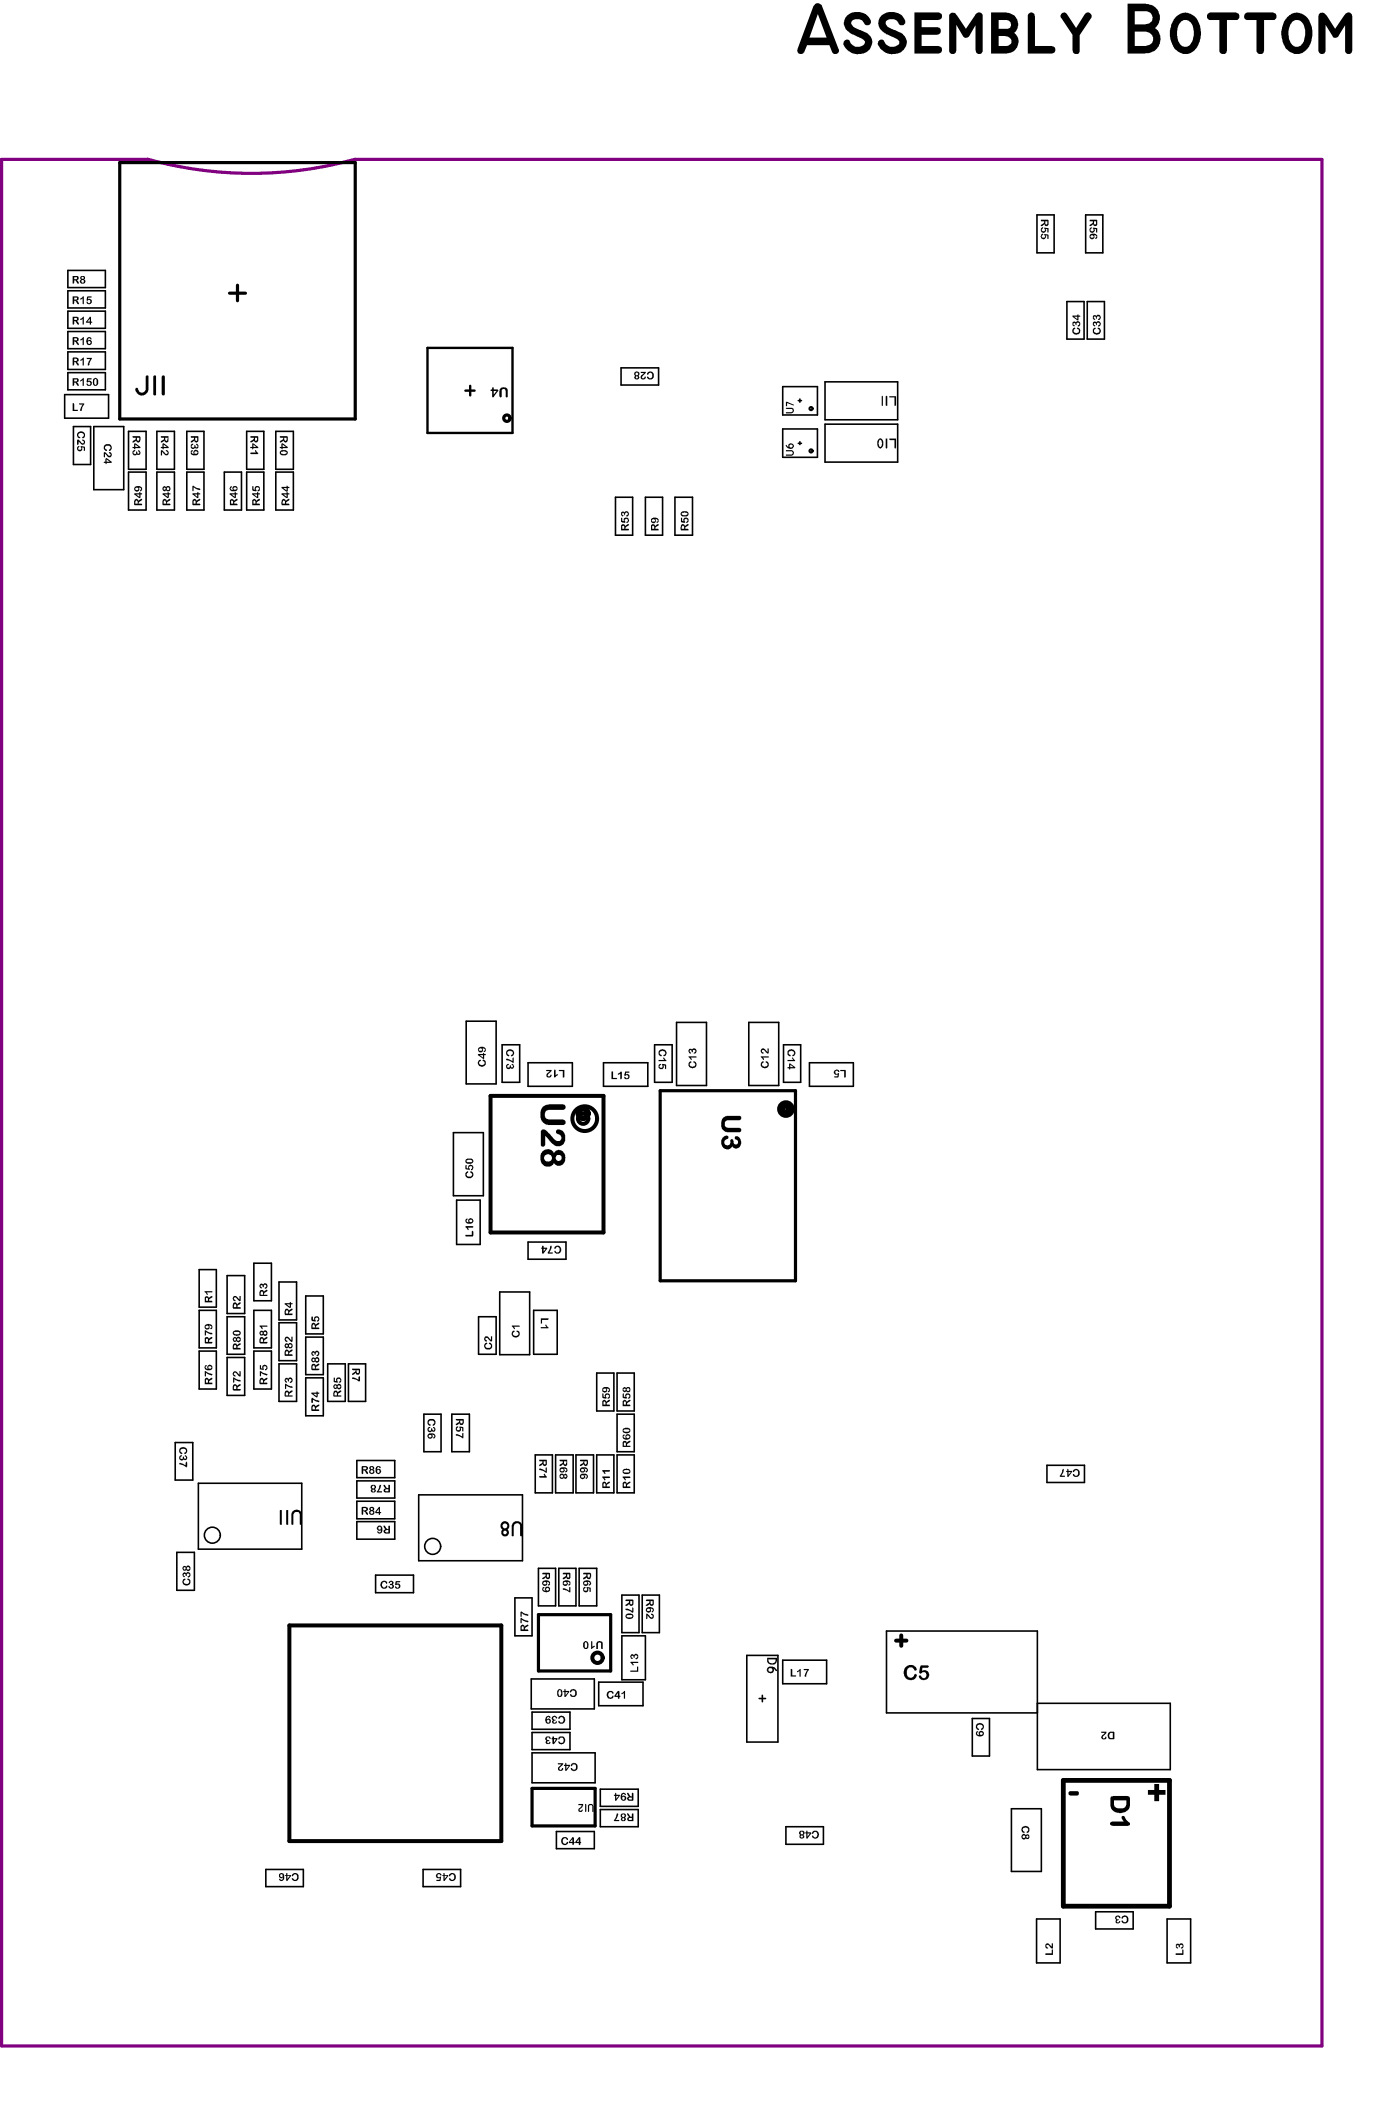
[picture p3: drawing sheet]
<svg xmlns="http://www.w3.org/2000/svg" width="146mm" height="224mm" viewBox="0 0 146 224" stroke-linecap="round" stroke-linejoin="round" font-family="sans-serif">
<path d="M15.6 16.8a40.9 40.9 0 0 0 22 0M15.7 16.9h-15.5v199.6h139.6v-199.6h-102.2" fill="none" stroke="#800080" stroke-width=".34"/>
<g fill="none" stroke="#000" stroke-width=".17">
<path d="M7.2 28.6h3.9v1.8h-3.9zM7.2 30.8h3.9v1.8h-3.9zM7.2 32.9h3.9v1.8h-3.9zM7.2 35.1h3.9v1.8h-3.9zM7.2 37.2h3.9v1.9h-3.9zM7.2 39.4h3.9v1.8h-3.9zM65.7 38.9h4v1.8h-4zM109.7 22.7h1.8v4.1h-1.8zM112.9 31.9h1.8v4h-1.8zM114.8 22.7h1.9v4.1h-1.9zM115 31.9h1.8v4h-1.8zM6.8 41.8h4.7v2.4h-4.7z"/>
<path d="M7.8 45.1h1.8v4h-1.8zM9.9 45.1h3.2v6.7h-3.2zM13.6 49.9h1.9v4.1h-1.9zM13.6 45.6h1.9v4.1h-1.9zM16.6 49.9h1.9v4.1h-1.9zM16.6 45.6h1.9v4.1h-1.9zM19.8 49.9h1.8v4.1h-1.8zM19.8 45.6h1.8v4.1h-1.8zM23.7 49.9h1.8v4.1h-1.8zM26.1 49.9h1.8v4.1h-1.8zM26.1 45.6h1.8v4.1h-1.8zM29.2 49.9h1.8v4.1h-1.8z"/>
<path d="M29.2 45.6h1.8v4.1h-1.8zM65.1 52.6h1.8v4h-1.8zM68.3 52.6h1.8v4h-1.8zM71.4 52.6h1.9v4h-1.9zM82.8 40.9h3.7v3h-3.7zM82.8 45.4h3.7v3h-3.7zM84.4 46.9h.4M84.4 42.4h.4M84.6 42.2v.4M84.6 46.7v.3M87.3 40.4h7.7v4h-7.7zM87.3 44.9h7.7v4h-7.7z"/>
<path d="M48 119.8h3.1v6.7h-3.1zM49.3 108h3.2v6.7h-3.2zM53.1 110.5h1.9v4h-1.9zM55.9 112.4h4.6v2.5h-4.6zM63.8 112.4h4.7v2.5h-4.7zM69.2 110.5h1.9v4h-1.9zM71.6 108.2h3.1v6.6h-3.1zM79.2 108.2h3.2v6.6h-3.2zM82.9 110.5h1.8v4h-1.8zM85.6 112.4h4.7v2.5h-4.7zM21.1 134.3h1.8v4h-1.8zM21.1 138.6h1.8v4h-1.8z"/>
<path d="M24 135h1.9v4h-1.9zM24 139.3h1.9v4h-1.9zM26.9 133.6h1.8v4h-1.8zM26.9 138.6h1.8v4h-1.8zM29.5 139.9h1.9v4.1h-1.9zM29.5 135.6h1.9v4h-1.9zM32.3 137.1h1.9v4h-1.9zM48.3 127h2.5v4.7h-2.5zM50.6 139.3h1.9v4h-1.9zM52.9 136.7h3.1v6.6h-3.1zM55.9 131.4h4v1.8h-4zM56.5 138.6h2.4v4.7h-2.4z"/>
<path d="M18.5 152.6h1.9v4h-1.9zM21 156.9h10.9v7h-10.9zM21.1 142.9h1.8v4.1h-1.8zM24 143.6h1.9v4h-1.9zM26.9 142.9h1.8v4.1h-1.8zM29.5 144.3h1.9v4h-1.9zM32.3 145.8h1.9v4h-1.9zM32.3 141.5h1.9v3.9h-1.9zM34.7 144.3h1.8v4h-1.8zM36.9 144.3h1.8v4h-1.8zM37.7 154.5h4.1v1.8h-4.1zM37.7 156.7h4.1v1.8h-4.1z"/>
<path d="M37.7 158.8h4.1v1.9h-4.1zM44.3 158.2h11v6.9h-11zM44.8 149.6h1.9v4h-1.9zM47.8 149.6h1.9v4h-1.9zM56.6 153.9h1.8v4h-1.8zM58.8 153.9h1.8v4h-1.8zM60.9 153.9h1.9v4h-1.9zM63.1 153.9h1.8v4h-1.8zM63.1 145.3h1.8v4h-1.8zM65.3 153.9h1.8v4h-1.8zM65.3 145.3h1.8v4h-1.8zM65.3 149.6h1.8v4h-1.8z"/>
<path d="M110.7 155h4v1.8h-4zM18.7 164.2h1.9v4.1h-1.9zM37.7 161h4.1v1.8h-4.1zM39.7 166.6h4v1.9h-4zM54.5 169.1h1.8v4h-1.8zM56.2 177.6h6.7v3.2h-6.7zM57 165.9h1.8v4h-1.8zM59.1 165.9h1.8v4h-1.8zM61.3 165.9h1.8v4h-1.8zM63.3 178h4.7v2.5h-4.7zM65.8 173.1h2.5v4.6h-2.5zM65.8 168.8h1.8v3.9h-1.8z"/>
<path d="M67.9 168.8h1.9v3.9h-1.9zM79 175.1h3.3v9.2h-3.3zM80.3 179.7h.7M80.6 179.4v.6M82.8 175.6h4.6v2.5h-4.6zM28.1 197.8h4v1.8h-4zM44.8 197.8h3.9v1.8h-3.9zM56.3 185.5h6.7v3.1h-6.7zM56.3 181.1h4v1.9h-4zM56.3 183.3h4v1.8h-4zM58.9 193.8h4v1.8h-4zM63.5 189.3h4v1.8h-4z"/>
<path d="M63.5 191.5h4v1.8h-4zM83.1 193.3h4v1.8h-4zM102.9 181.8h1.8v4h-1.8zM107 191.4h3.2v6.6h-3.2zM109.7 180.2h14.1v7h-14.1v-14.6h-15.9v8.6h15.9M109.7 203h2.4v4.7h-2.4zM115.9 202.3h4v1.8h-4zM123.5 203h2.4v4.7h-2.4z"/>
<circle cx="22.5" cy="162.4" r=".84"/>
<circle cx="45.8" cy="163.6" r=".84"/>
</g>
<path d="M45.2 36.8h9v9h-9zM49.2 41.3h1M49.7 40.8v1" fill="none" stroke="#000" stroke-width=".25"/>
<g fill="none" stroke="#000" stroke-width=".34">
<path d="M12.7 17.2h24.9v27.1h-24.9zM24.3 31h1.7M25.1 30.2v1.6M69.8 115.4h14.3v20.1h-14.3zM57 170.8h7.6v6h-7.6zM56.3 189.2h6.7v4h-6.7z"/>
<circle cx="53.6" cy="44.2" r=".34"/>
</g>
<path d="M112.5 188.4h11.2v13.3h-11.2z" fill="none" stroke="#000" stroke-width=".51"/>
<g fill="none" stroke="#000" stroke-width=".42">
<path d="M51.9 115.9h11.9v14.5h-11.9zM30.6 172h22.4v22.8h-22.4zM94.8 173.6h1.1M95.3 173v1.1"/>
<circle cx="61.7" cy="118.4" r=".55"/>
<circle cx="61.9" cy="118.4" r="1.31"/>
<circle cx="63.2" cy="175.4" r=".55"/>
</g>
<g fill="#000">
<path d="M89.6 1.7a1.51 1.51 0 0 1 2.5 .7 .45 .45 0 0 1-.4 .3 .45 .45 0 0 1-.4-.4 .82 .82 0 0 0-1.2 0 .79 .79 0 0 0 .7 .8 2.14 2.14 0 0 1 1.4 .9 1.27 1.27 0 0 1-1.4 1.7 1.57 1.57 0 0 1-1.6-1.1 .38 .38 0 0 1 .4-.4 .38 .38 0 0 1 .4 .4 .92 .92 0 0 0 1.5-.1 .82 .82 0 0 0-.8-.6l-.1-.1a1.97 1.97 0 0 1-1.3-1.2v-.5zM93.2 1.7a1.6 1.6 0 0 1 2.5 .4 .39 .39 0 0 1-.2 .6 .39 .39 0 0 1-.5-.3 .8 .8 0 0 0-1.3 0 1.07 1.07 0 0 0 1 .8 1.56 1.56 0 0 1 1.2 1.4 1.54 1.54 0 0 1-2.5 .7 .84 .84 0 0 1-.5-.9 .4 .4 0 0 1 .5-.2 .4 .4 0 0 1 .2 .4 .98 .98 0 0 0 1.5 0 .73 .73 0 0 0-.6-.7l-.4-.1a1.76 1.76 0 0 1-1.2-1.4l.2-.5zM96.7 1.3h2.6a.4 .4 0 0 1 .3 .4 .4 .4 0 0 1-.3 .4h-1.8v.8h1.6a.4 .4 0 0 1 .4 .4 .4 .4 0 0 1-.4 .4h-1.6v1.2h1.8a.4 .4 0 0 1 .3 .4 .4 .4 0 0 1-.3 .4h-2.6zM100.4 1.5a.51 .51 0 0 1 .8 .2l1 1.3 .9-1.4a.41 .41 0 0 1 .5-.3 .41 .41 0 0 1 .4 .4v3.6a.38 .38 0 0 1-.4 .4 .38 .38 0 0 1-.4-.4v-2.6l-.7 1.1a.35 .35 0 0 1-.4 .2l-.2-.1-.7-1.3v2.7a.38 .38 0 0 1-.4 .4 .38 .38 0 0 1-.4-.4zM108.8 1.4a.4 .4 0 0 1 .4 0 .4 .4 0 0 1 .3 .3v3.2h1.8a.4 .4 0 0 1 .3 .4 .4 .4 0 0 1-.3 .4h-2.6v-4.1zM112.3 1.4l.3-.1 .3 .2 .9 1.5 1-1.5a.39 .39 0 0 1 .5-.1 .39 .39 0 0 1 .1 .5l-1.2 1.8v1.6a.38 .38 0 0 1-.4 .4 .38 .38 0 0 1-.3-.4v-1.6l-1.3-1.8v-.3zM127.8 1.4l.2-.1h2.7a.4 .4 0 0 1 .4 .4 .4 .4 0 0 1-.4 .4h-.9v3.2a.4 .4 0 0 1-.4 .4 .4 .4 0 0 1-.4-.4v-3.2h-.9a.41 .41 0 0 1-.4-.2 .41 .41 0 0 1 .1-.5zM131.7 1.4l.2-.1h2.7a.4 .4 0 0 1 .4 .4 .4 .4 0 0 1-.4 .4h-.9v3.2a.4 .4 0 0 1-.4 .4 .4 .4 0 0 1-.4-.4v-3.2h-.9a.41 .41 0 0 1-.4-.2 .41 .41 0 0 1 .1-.5zM139.7 1.4h.3l.3 .3 .9 1.3 1-1.4a.43 .43 0 0 1 .5-.3 .43 .43 0 0 1 .3 .4v3.6a.38 .38 0 0 1-.3 .4 .38 .38 0 0 1-.4-.4v-2.6l-.8 1.2a.37 .37 0 0 1-.5 0l-.8-1.3v2.7a.38 .38 0 0 1-.4 .4 .38 .38 0 0 1-.3-.4v-3.6zM8.5 38l.3-.2 .1 .1v.8h-.2v-.6l-.2 .1zM8.5 33.7l.4-.2-.1 .9-.1-.1v-.5a.1 .1 0 0 1-.2 0 .09 .09 0 0 1 0-.1zM8.5 35.9l.4-.2-.1 .8h-.1v-.6l-.2 .1z"/>
<path d="M8.5 31.6l.2-.1v-.1h.2l-.1 .8h-.1v-.6l-.1 .1h-.1zM9.2 37.9h.6l-.3 .6a.13 .13 0 0 1-.1 .2 .13 .13 0 0 1-.2-.1 .13 .13 0 0 1 .1-.2l.2-.4h-.3zM9.2 31.4h.5v.1h-.4v.2a.28 .28 0 0 1 .4 .1 .28 .28 0 0 1-.2 .4 .28 .28 0 0 1-.3-.3 .18 .18 0 0 0 .3 .2 .16 .16 0 0 0 0-.3h-.3zM67.8 39.3h.5v.2l-.3 .3a.14 .14 0 0 0 0 .2 .14 .14 0 0 0 .1 0 .14 .14 0 0 0 .1-.2 .15 .15 0 0 1 .1 .2 .15 .15 0 0 1-.2 .1 .29 .29 0 0 1-.3-.2 .29 .29 0 0 1 .2-.3l.1-.1h-.3zM68.6 39.3a.42 .42 0 0 1 .6 .4 .42 .42 0 0 1-.6 .4l-.1-.1a.1 .1 0 0 1-.1-.1 .1 .1 0 0 1 .1-.1 .1 .1 0 0 1 .1 .1 .28 .28 0 0 0 .4-.1 .28 .28 0 0 0-.2-.4l-.2 .1a.09 .09 0 0 1-.1 .1 .09 .09 0 0 1-.1-.1zM110.2 24l.2 .1a.18 .18 0 0 0-.2 .3 .17 .17 0 0 0 .3 0 .17 .17 0 0 0 0-.2v-.1h.4v.5h-.1v-.3l-.2-.1a.3 .3 0 0 1-.1 .4 .3 .3 0 0 1-.4-.1 .3 .3 0 0 1 .1-.4zM110.2 24.7l.2 .1a.19 .19 0 0 0-.2 .3 .19 .19 0 0 0 .3 0v-.3h.4v.5h-.1v-.4h-.2a.29 .29 0 0 1-.3 .4 .29 .29 0 0 1-.1-.5zM113.5 34.1l.1-.1 .2 .1a.28 .28 0 0 1 .5 0 .29 .29 0 0 1-.3 .5v-.2a.17 .17 0 0 0 .1-.2 .17 .17 0 0 0-.2-.1 .17 .17 0 0 0 0 .3h-.1l-.1-.3a.15 .15 0 0 0-.2 .2 .15 .15 0 0 0 .2 .1v.1a.24 .24 0 0 1-.3-.1 .24 .24 0 0 1 .1-.3zM113.6 34.7h.1a.26 .26 0 0 0-.1 .4 .26 .26 0 0 0 .4 .1 .26 .26 0 0 0 .1-.3l-.2-.1 .1-.1a.33 .33 0 0 1 .3 .2 .33 .33 0 0 1-.1 .4 .42 .42 0 0 1-.6 0 .42 .42 0 0 1 0-.6zM115.6 34.1l.3-.1v.1a.28 .28 0 0 1 .5 0 .28 .28 0 0 1-.2 .5v-.2a.15 .15 0 0 0 .1-.1 .15 .15 0 0 0-.2-.2 .16 .16 0 0 0-.1 .3h-.1v-.2h-.1a.11 .11 0 0 0-.1 .1 .11 .11 0 0 0 .1 .1h.1a.11 .11 0 0 1-.2 .1 .11 .11 0 0 1-.1-.1zM115.7 33.3h.2v.1a.28 .28 0 0 1 .5 .1 .28 .28 0 0 1-.2 .3 .15 .15 0 0 0 .1-.2 .15 .15 0 0 0-.2-.1 .15 .15 0 0 0-.1 .2h-.1v-.1a.13 .13 0 0 0-.1-.1 .13 .13 0 0 0-.1 .1 .13 .13 0 0 0 .2 .1 .11 .11 0 0 1-.1 .2 .14 .14 0 0 1-.2-.2v-.2zM115.4 24l.1 .1a.16 .16 0 0 0-.1 .2 .16 .16 0 0 0 .2 .2 .16 .16 0 0 0 .1-.2l-.1-.2h.5v.5h-.2v-.3l-.1-.1a.27 .27 0 0 1-.2 .4 .27 .27 0 0 1-.3-.3z"/>
<path d="M115.7 34.7h.1a.11 .11 0 0 1 .1 .1 .11 .11 0 0 1-.1 .1 .26 .26 0 0 0 0 .3 .26 .26 0 0 0 .4 0h.1v-.3a.11 .11 0 0 1-.2-.1 .11 .11 0 0 1 .1-.1 .4 .4 0 0 1 .2 .5 .4 .4 0 0 1-.6 .1 .4 .4 0 0 1-.1-.6zM7.7 42.6l.2 .2v.6h.3v.1h-.5zM8.2 46.5l.2 .1a.42 .42 0 0 0 .5 .3l-.1-.2a.09 .09 0 0 1-.1-.1 .09 .09 0 0 1 .1-.1 .29 .29 0 0 1 .1 .5 .29 .29 0 0 1-.5-.2l-.1-.1v.4l-.2-.1zM8.2 45.8a.4 .4 0 0 1 .7-.1 .4 .4 0 0 1-.1 .7l-.1-.1a.27 .27 0 0 0 .1-.5 .27 .27 0 0 0-.5 .1v.3h.2a.15 .15 0 0 1-.2 .2 .15 .15 0 0 1-.1-.2zM8.4 42.7h.5l-.2 .6a.13 .13 0 0 1-.1 .2 .13 .13 0 0 1-.2-.1 .13 .13 0 0 1 .1-.2l.2-.4h-.3zM8.5 40.2l.3-.2h.1v.8h-.2v-.6l-.1 .2h-.1zM8.2 47.2h.2a.18 .18 0 0 0-.1 .3 .18 .18 0 0 0 .3 0l-.1-.3h.5v.5h-.1v-.3l-.2-.1a.28 .28 0 0 1-.1 .4 .28 .28 0 0 1-.4-.1 .28 .28 0 0 1 0-.4zM9.2 40l.5 .1h-.4v.2a.27 .27 0 0 1 .4 .2 .27 .27 0 0 1-.2 .3 .27 .27 0 0 1-.3-.2 .16 .16 0 0 0 .3 .1 .15 .15 0 0 0 0-.2 .15 .15 0 0 0-.2-.1h-.1zM11 47.8l.3 .2a.26 .26 0 0 0 .4 .1l-.2-.1a.14 .14 0 0 1 .2-.2 .13 .13 0 0 1 .1 .2 .26 .26 0 0 1-.1 .4 .26 .26 0 0 1-.4-.2l-.2-.2v.4l-.1-.1zM11.1 47.1v-.1a.4 .4 0 0 1 .7 .1 .4 .4 0 0 1-.3 .6v-.1a.27 .27 0 0 0 .1-.4 .27 .27 0 0 0-.4 0 .27 .27 0 0 0 .1 .4v.1a.34 .34 0 0 1-.3-.2 .34 .34 0 0 1 .1-.4zM14.1 47.6l.2 .1a.15 .15 0 0 0-.2 .2 .16 .16 0 0 0 .3 .1v-.2h.1a.14 .14 0 0 0 .1 .2 .14 .14 0 0 0 .2-.1 .14 .14 0 0 0-.2-.1v-.1a.23 .23 0 0 1 .3 .3 .23 .23 0 0 1-.4 0 .28 .28 0 0 1-.4 0 .28 .28 0 0 1 0-.4zM15.5 39.7l.2 .1v1.3a.68 .68 0 0 1-.7 .7 .68 .68 0 0 1-.6-.7 .15 .15 0 0 1 .2-.1 .15 .15 0 0 1 0 .2h.1a.39 .39 0 0 0 .4 .3 .39 .39 0 0 0 .3-.4v-1.3z"/>
<path d="M16.3 39.7l.2 .1v2h-.3v-2zM17.1 47.6l.3 .2a.17 .17 0 0 0 .2 .2 .17 .17 0 0 0 .1-.2l-.2-.1a.23 .23 0 0 1 .3 0 .23 .23 0 0 1 0 .3 .36 .36 0 0 1-.6-.1l-.1-.1v.4zM17.2 39.7l.2 .1v2h-.2l-.1-.1v-1.9zM20.4 51.4l.4 .2 .3 .1a.1 .1 0 0 1 .1 .1 .1 .1 0 0 1-.2 0l-.5-.2v.3l-.1 .1zM20.3 46.9h.1v.1a.17 .17 0 0 0-.1 .2 .17 .17 0 0 0 .1 .2l.2-.1v-.2l.1 .1a.11 .11 0 0 0 .1 .1 .11 .11 0 0 0 .1-.1 .11 .11 0 0 0-.1-.1v-.1a.23 .23 0 0 1 .2 .2 .23 .23 0 0 1-.1 .2l-.2 .1-.1-.1a.28 .28 0 0 1-.4 0 .28 .28 0 0 1 .1-.5zM26.5 47.9h.6l-.1-.1v-.2h.1l.2 .4h-.7h-.1zM26.7 51.5h.1v.3h.2a.29 .29 0 0 1 .2-.4 .29 .29 0 0 1 .3 .3 .29 .29 0 0 1-.3 .3v-.1a.17 .17 0 0 0 .2-.2 .17 .17 0 0 0-.3-.1 .17 .17 0 0 0 0 .2v.2l-.4-.1zM53 41h.3a.34 .34 0 0 1 .4 .4v.5a.11 .11 0 0 1-.1 .1 .11 .11 0 0 1-.1-.1v-.5a.21 .21 0 0 0-.2-.2 .21 .21 0 0 0-.2 .2v.5a.13 .13 0 0 1-.2 .1 .13 .13 0 0 1-.1-.1v-.6zM65.7 54.8h.1v.3h.2a.29 .29 0 0 1 .2-.3 .29 .29 0 0 1 .3 .2 .29 .29 0 0 1-.2 .3l-.1-.1a.17 .17 0 0 0 .2-.2 .17 .17 0 0 0-.3-.1 .17 .17 0 0 0 0 .3v.1l-.4-.1zM65.7 54.2l.1-.1h.2v.1a.28 .28 0 0 1 .5 0 .28 .28 0 0 1-.3 .4v-.1a.14 .14 0 0 0 .2-.1 .14 .14 0 0 0-.2-.2 .14 .14 0 0 0-.1 .2l-.1 .1v-.1a.11 .11 0 0 0-.1-.1 .11 .11 0 0 0-.1 .1 .11 .11 0 0 0 .2 .1 .11 .11 0 0 1-.2 .1 .11 .11 0 0 1-.1-.1zM72 54.8h.2v.3h.1a.28 .28 0 0 1 .2-.3 .28 .28 0 0 1 .4 .2 .28 .28 0 0 1-.3 .3v-.1a.16 .16 0 0 0 .1-.2 .16 .16 0 0 0-.3 0 .16 .16 0 0 0 .1 .2v.1h-.4zM83.1 42.5l.9 .3v.1l-.7-.3v.4h-.2z"/>
<path d="M83.1 47.6h.6a.3 .3 0 0 1 .3 .3 .3 .3 0 0 1-.3 .3h-.6v-.1h.7l.1-.1-.1-.2h-.7zM83.1 43.1h.6a.3 .3 0 0 1 .3 .3 .3 .3 0 0 1-.3 .3h-.6v-.1h.7v-.3h-.6zM93.3 41.9h.1v1h-.1zM93.7 46.4h.2l-.1 1.1-.1-.1zM93.7 41.9h.2v1h-.2zM94.1 46.4h.7l-.1 1.1-.1-.1v-.8h-.4zM94.1 41.9h.7l-.1 1h-.1v-.9h-.5zM50.7 112.2l.1-.1a.11 .11 0 0 1 .1 .2 .11 .11 0 0 1-.2 0 .29 .29 0 0 0 .3 .4 .29 .29 0 0 0 .3-.3l-.1-.1a.11 .11 0 0 1-.2-.1 .09 .09 0 0 1 .1-.1 .09 .09 0 0 1 .1 0 .4 .4 0 0 1 0 .7 .4 .4 0 0 1-.6-.2l-.1-.2zM53.7 111.1a.42 .42 0 0 1 .6 .1 .42 .42 0 0 1-.1 .6l-.2-.1a.27 .27 0 0 0 .1-.5 .24 .24 0 0 0-.4 .1 .24 .24 0 0 0 .1 .3 .09 .09 0 0 1 .1 .1 .11 .11 0 0 1-.2 .1v-.1a.41 .41 0 0 1 0-.6zM53.6 112.6h.2v.1a.15 .15 0 0 0-.1 .2 .15 .15 0 0 0 .2 .1 .15 .15 0 0 0 0-.3h.1a.12 .12 0 0 0 .1 .2 .12 .12 0 0 0 .2 0l-.2-.3a.22 .22 0 0 1 .3 .3 .22 .22 0 0 1-.4 .1 .27 .27 0 0 1-.4 0 .27 .27 0 0 1 0-.4zM53.5 112h.2l.5 .3v-.4h.1v.5v.1l-.5-.3h-.2zM57.8 113.2h.6v.1l-.3 .3a.15 .15 0 0 0-.2 .1 .15 .15 0 0 0 .2 .2 .15 .15 0 0 0 .1-.2 .11 .11 0 0 1 .2 .1 .11 .11 0 0 1-.1 .1 .27 .27 0 0 1-.5 0 .27 .27 0 0 1 .2-.4l.1-.2h-.3z"/>
<path d="M57.4 117.1h.1a.93 .93 0 0 1 .8-.3h1.2a.3 .3 0 0 1 .3 .3 .3 .3 0 0 1-.3 .3h-1.2a.52 .52 0 0 0-.7 .5 .52 .52 0 0 0 .6 .5h1.3a.3 .3 0 0 1 .3 .3 .3 .3 0 0 1-.3 .3h-1.2a1.07 1.07 0 0 1-1.1-1.4zM58.6 113.2h.2v.5h.2l-.3 .3h-.1zM59.1 113.2h.6v.8h-.2v-.7h-.3zM64.7 113.4h.2v.6h.3l.1 .2h-.6zM65.4 113.6l.1-.1 .2-.1h.1v.7l-.1 .1h-.1v-.6a.11 .11 0 0 1-.2 .1 .11 .11 0 0 1 0-.1zM66.1 113.4h.5l-.1 .1h-.3v.2a.27 .27 0 0 1 .4 .1 .27 .27 0 0 1-.3 .4l-.3-.1 .1-.2a.17 .17 0 0 0 .2 .2 .17 .17 0 0 0 .1-.3 .17 .17 0 0 0-.2 0h-.2zM69.7 112.1h.6l-.2-.1 .2-.1 .2 .3-.8 .1zM69.8 111.1a.42 .42 0 0 1 .6 0 .42 .42 0 0 1-.1 .6l-.1 .1a.1 .1 0 0 1 0-.2 .09 .09 0 0 1 .1 0 .27 .27 0 0 0 0-.4 .27 .27 0 0 0-.4 0 .27 .27 0 0 0 0 .4 .09 .09 0 0 1 .1 0 .1 .1 0 0 1 0 .2 .11 .11 0 0 1-.2-.1 .4 .4 0 0 1 0-.6zM69.8 112.6h.1a.16 .16 0 0 0-.1 .3 .16 .16 0 0 0 .3 0 .16 .16 0 0 0-.1-.3h.5l-.1 .5h-.1v-.4h-.1a.28 .28 0 0 1-.2 .4 .28 .28 0 0 1-.3-.1 .28 .28 0 0 1 .1-.4zM72.9 111h.3a.31 .31 0 0 1 .4 0 .24 .24 0 0 1 0 .3 .24 .24 0 0 1-.2 .1 .15 .15 0 0 0 .2-.2 .16 .16 0 0 0-.3-.1 .11 .11 0 0 1 0 .2 .11 .11 0 0 1-.1 0 .11 .11 0 0 0-.1-.2 .11 .11 0 0 0-.2 .1 .11 .11 0 0 0 .2 .1 .11 .11 0 0 1-.1 .2 .11 .11 0 0 1-.1-.2zM73 112.3h.1a.11 .11 0 0 1 0 .1 .11 .11 0 0 1-.1 .1 .27 .27 0 0 0 .3 .4 .27 .27 0 0 0 .2-.5 .1 .1 0 0 1-.2 0 .09 .09 0 0 1 .1-.1 .4 .4 0 0 1 .2 .6 .4 .4 0 0 1-.7 0 .41 .41 0 0 1 .1-.5zM72.8 111.8h.8l.1 .1h-.6l.1 .1v.1h-.1z"/>
<path d="M76.5 118.2l.3-.1h1.4a.23 .23 0 0 1 .2 .2 .23 .23 0 0 1-.2 .2h-1.1a.41 .41 0 0 0-.4 .4 .41 .41 0 0 0 .4 .4h1.1a.23 .23 0 0 1 .2 .3 .23 .23 0 0 1-.2 .2h-1a.84 .84 0 0 1-.9-1.2zM80.6 112.3h.1l.1 .1a.3 .3 0 0 0-.1 .4 .34 .34 0 0 0 .5-.2l-.1-.2a.09 .09 0 0 1-.1 0 .09 .09 0 0 1 .1-.1 .4 .4 0 0 1 .2 .6 .4 .4 0 0 1-.7 0 .41 .41 0 0 1 0-.6zM80.6 111a.51 .51 0 0 1 .6 .3v-.4h.1v.5a.41 .41 0 0 1-.4-.3 .15 .15 0 0 0-.2 0 .15 .15 0 0 0-.1 .2 .15 .15 0 0 0 .2 0 .14 .14 0 0 1-.2 .2 .13 .13 0 0 1-.1-.2v-.2zM80.5 111.8h.8v.1h-.6l.1 .1v.1h-.1zM83.3 112.1h.6l-.1-.1 .1-.1 .2 .4h-.8zM83.5 111h.1a.38 .38 0 0 1 .5 .3 .38 .38 0 0 1-.2 .5l-.1-.1a.26 .26 0 0 0 .2-.2 .26 .26 0 0 0-.1-.3 .24 .24 0 0 0-.4 .1 .24 .24 0 0 0 .1 .3 .09 .09 0 0 1 0 .1 .09 .09 0 0 1-.1 .1v-.1a.39 .39 0 0 1 0-.7zM88.2 113.3a.3 .3 0 0 1 .4-.1 .3 .3 0 0 1 .2 .2l-.1 .1a.18 .18 0 0 0-.2-.2 .18 .18 0 0 0-.1 .3h.2l.2-.1-.1 .5h-.4l-.1-.1h.4v-.2a.28 .28 0 0 1-.3-.1 .28 .28 0 0 1-.1-.3zM88.9 113.2h.6l-.1 .8h-.1v-.7h-.4zM21.7 136.6h.8v.1h-.6l.1 .2-.1 .1-.1-.2-.2-.1zM24.7 137.2a.53 .53 0 0 1 .6 .3v-.4h.2v.5a.23 .23 0 0 1-.4-.2h-.1a.15 .15 0 0 0-.1-.2 .15 .15 0 0 0-.2 .2 .15 .15 0 0 0 .2 .1 .11 .11 0 0 1-.1 .2 .11 .11 0 0 1-.1-.1l-.1-.1zM27.5 135.8h.2l.1 .1a.28 .28 0 0 1 .5 0 .28 .28 0 0 1-.2 .5l-.1-.2a.15 .15 0 0 0 .2-.1 .18 .18 0 0 0-.3-.2 .15 .15 0 0 0 0 .3l-.1-.1a.12 .12 0 0 0-.1-.1 .12 .12 0 0 0-.1 0 .12 .12 0 0 0 .1 .2 .11 .11 0 0 1-.1 .1 .11 .11 0 0 1-.1-.2l-.1-.1zM33 139.3l.1 .1v.2h.2a.27 .27 0 0 1 .2-.3 .27 .27 0 0 1 .3 .2 .27 .27 0 0 1-.3 .3l.1-.1a.17 .17 0 0 0 0-.3 .17 .17 0 0 0-.2 0 .17 .17 0 0 0 0 .3v.1l-.5-.1z"/>
<path d="M49.2 130.6h.7v-.3l.1-.1 .1 .1-.1 .5h-.7zM49.3 123.3h.1v.3h.2a.28 .28 0 0 1 .2-.4 .28 .28 0 0 1 .2 .5v.1a.09 .09 0 0 1-.1 0 .09 .09 0 0 1-.1-.1 .15 .15 0 0 0 .1-.2 .15 .15 0 0 0-.2-.1 .15 .15 0 0 0 0 .2v.2l-.4-.1zM49.4 124a.1 .1 0 0 1 .1-.1 .1 .1 0 0 1 .1 .1 .11 .11 0 0 1-.2 .1 .24 .24 0 0 0 0 .3 .24 .24 0 0 0 .3 .1 .23 .23 0 0 0 .2-.3 .23 .23 0 0 0-.2-.2 .29 .29 0 0 1 .4 .1 .29 .29 0 0 1-.1 .3v.1a.41 .41 0 0 1-.6 .1 .41 .41 0 0 1 0-.6zM49.3 129.7h.7l.1 .1-.6 .1 .1 .1v.1h-.1l-.3-.3zM57.3 119.5a.76 .76 0 0 1 .8 .4l.5 .6a.45 .45 0 0 0 .4 .2 .45 .45 0 0 0 .4-.3 .61 .61 0 0 0-.5-.5 .31 .31 0 0 1 .1-.4 .31 .31 0 0 1 .4 .1 1.03 1.03 0 0 1 .1 1.5l-.2 .1a1.21 1.21 0 0 1-1.3-.7l-.3-.3v.8a.24 .24 0 0 1-.2 .3 .24 .24 0 0 1-.3-.2v-1.4zM57.2 139.5h.8l.1 .1h-.1h-.7v.4h-.1zM58.3 131.8h.1v.2l-.3 .5h.4v.1h-.5l-.1-.1 .2-.3zM58.8 131.8a.41 .41 0 0 1 .5 .2 .41 .41 0 0 1-.1 .5 .41 .41 0 0 1-.6 0v-.2h.1a.28 .28 0 0 0 .5 .1 .28 .28 0 0 0-.1-.4l-.2-.1-.1 .2a.15 .15 0 0 1-.2-.1 .15 .15 0 0 1 .2-.2zM76.5 120.3a.29 .29 0 0 1 .3-.2 .29 .29 0 0 1 .3 .3l-.1 .1a.36 .36 0 0 0-.4 .3 .36 .36 0 0 0 .4 .4l.2-.1 .1-.3a.19 .19 0 0 1 .1-.3 .19 .19 0 0 1 .2 .3 .26 .26 0 0 0 .3 .3 .26 .26 0 0 0 .2-.3 .26 .26 0 0 0-.3-.2 .22 .22 0 0 1 0-.4 .22 .22 0 0 1 .4 .1 .7 .7 0 0 1 .2 .7 .7 .7 0 0 1-.6 .5l-.4-.2a.64 .64 0 0 1-.8 .2 .64 .64 0 0 1-.3-.7v-.3zM19 153.2h.1a.41 .41 0 0 1 .6 0 .41 .41 0 0 1-.1 .6h-.1a.27 .27 0 0 0 .1-.5 .27 .27 0 0 0-.4 0 .27 .27 0 0 0 0 .4 .09 .09 0 0 1 .1 0 .09 .09 0 0 1 0 .1 .1 .1 0 0 1-.2 0 .4 .4 0 0 1-.1-.6zM19.1 154h.2v.1a.14 .14 0 0 0-.2 .1 .14 .14 0 0 0 .2 .1l.1-.2h.1a.12 .12 0 0 0 0 .2 .12 .12 0 0 0 .2-.1 .12 .12 0 0 0-.2-.1 .11 .11 0 0 1 .2-.1 .11 .11 0 0 1 .1 .1 .21 .21 0 0 1-.1 .3 .21 .21 0 0 1-.3 0 .28 .28 0 0 1-.4 0 .28 .28 0 0 1 .1-.4zM19 154.8l.4 .1 .2 .2v-.4l.2-.1v.6h-.1l-.3-.2-.4-.1z"/>
<path d="M21.7 145.1l.6 .3a.1 .1 0 0 1 .2 0 .11 .11 0 0 1-.2 .1l-.5-.3v.4h-.1zM21.7 140.7l.5 .3h.3v.2l-.4-.1-.3-.2v.4h-.1zM24.7 145.7l.5 .3a.13 .13 0 0 1 .2 0 .13 .13 0 0 1 0 .2 .13 .13 0 0 1-.2-.1l-.4-.2v.3l-.1 .1zM24.7 145.1h.3l.3 .3v-.3h.2l-.1 .5-.3-.2a.16 .16 0 0 0-.2-.2 .16 .16 0 0 0-.1 .3 .09 .09 0 0 1 .1 0 .09 .09 0 0 1-.1 .1 .28 .28 0 0 1-.2-.2 .28 .28 0 0 1 .1-.3zM27.5 145.1l.6 .3a.11 .11 0 0 1 .2 0 .11 .11 0 0 1-.1 .1l-.3-.1-.3-.2v.4h-.1zM27.5 144.4l.1 .1v.3h.2a.28 .28 0 0 1 .2-.4 .28 .28 0 0 1 .3 .4l-.1 .1a.09 .09 0 0 1-.1 .1 .11 .11 0 0 1-.1-.2 .17 .17 0 0 0 .2-.2 .17 .17 0 0 0-.3-.1 .17 .17 0 0 0 0 .3v.2l-.4-.1zM27.4 140.3l.8-.1 .1 .2h-.6l.1 .1v.1h-.1zM29.6 159.8h.2v1.5h-.2zM30.1 146.4l.8 .3v.1h-.3l-.3-.2v.3l-.2 .1zM30.3 159.8h.2v1.5h-.2zM30.2 145.8l.3 .1a.27 .27 0 0 1 .4 0 .27 .27 0 0 1-.1 .4h-.1v-.1a.15 .15 0 0 0 .1-.1 .15 .15 0 0 0 0-.2 .15 .15 0 0 0-.2 .1v.2l-.2-.1a.14 .14 0 0 0 0-.2 .14 .14 0 0 0-.2 .1 .14 .14 0 0 0 .2 .2 .11 .11 0 0 1-.2 .1 .11 .11 0 0 1-.1-.2v-.2zM30.2 141.4h.1a.54 .54 0 0 1 .5 .4v-.4h.1v.5a.23 .23 0 0 1-.3-.2l-.2-.1h-.2v.2l.2 .1a.28 .28 0 0 1-.3-.2 .28 .28 0 0 1 .1-.3z"/>
<path d="M33 147.9l.7 .3a.09 .09 0 0 1 .1 .1 .09 .09 0 0 1-.1 .1l-.6-.3v.3h-.1zM33.1 142.9h.1l.1 .1a.28 .28 0 0 1 .4 .1 .28 .28 0 0 1-.2 .4v-.1a.14 .14 0 0 0 .2-.1 .14 .14 0 0 0-.2-.2 .14 .14 0 0 0-.1 .2h-.1a.13 .13 0 0 0 0-.2 .13 .13 0 0 0-.2 0 .13 .13 0 0 0 0 .2h.1a.11 .11 0 0 1-.1 .2 .11 .11 0 0 1-.1-.2l-.1-.2zM35.3 145.7l.1 .1v.3h.2a.28 .28 0 0 1 .3-.4 .28 .28 0 0 1 .2 .5l-.1 .1h-.2l.1-.1a.16 .16 0 0 0 0-.2 .16 .16 0 0 0-.2 0 .16 .16 0 0 0 .1 .2l-.1 .1-.4-.1zM37.3 145.7l.3 .1 .3 .2v-.3l.1-.1 .1 .5-.2 .1-.2-.2-.4-.1zM40.2 157.1l.1 .1-.3 .6h.4v.1h-.5v-.1l.2-.3zM45.3 150.3l.1-.2a.43 .43 0 0 1 .5 .1 .43 .43 0 0 1 .1 .5l-.1 .1a.11 .11 0 0 1-.1 0 .11 .11 0 0 1 .1-.2 .23 .23 0 0 0 0-.3 .23 .23 0 0 0-.3 0 .21 .21 0 0 0-.3 .2 .21 .21 0 0 0 .3 .2 .15 .15 0 0 1-.2 .1 .15 .15 0 0 1-.1-.1zM45.3 151h.2v.1a.15 .15 0 0 0-.2 0 .15 .15 0 0 0 .1 .2 .15 .15 0 0 0 .2 0v-.2l.1 .1a.11 .11 0 0 0 .1 .1 .11 .11 0 0 0 .2-.1 .11 .11 0 0 0-.2-.1 .18 .18 0 0 1 .3 0 .18 .18 0 0 1-.1 .3l-.1 .1-.2-.1a.31 .31 0 0 1-.5-.1zM48.3 151l.1-.1 .1 .1a.17 .17 0 0 0-.2 .2 .17 .17 0 0 0 .3 .1 .17 .17 0 0 0 0-.2v-.2l.4 .1v.5l-.1-.1v-.3h-.2a.29 .29 0 0 1-.1 .3 .29 .29 0 0 1-.4 0 .29 .29 0 0 1 .1-.4zM48.2 151.7h.2l.5 .3v-.4h.1v.6l-.4-.3h-.3zM51.3 142.1a.13 .13 0 0 1 .1 0 .13 .13 0 0 1 .2 0 .27 .27 0 0 0-.2 .4 .27 .27 0 0 0 .4 .1 .25 .25 0 0 0 .1-.3 .25 .25 0 0 0-.2-.2 .23 .23 0 0 1 .3 .1 .23 .23 0 0 1 .1 .2 .42 .42 0 0 1-.6 .4 .42 .42 0 0 1-.2-.7zM51.3 141.4a.58 .58 0 0 1 .6 .4v-.4h.2v.4a.23 .23 0 0 1-.4-.1h-.1a.15 .15 0 0 0-.1-.2 .15 .15 0 0 0-.2 .2 .15 .15 0 0 0 .2 .1 .13 .13 0 0 1-.1 .1 .13 .13 0 0 1-.1-.1l-.1-.2zM54.3 140.8a.11 .11 0 0 1 .1 0 .11 .11 0 0 1 0 .1 .24 .24 0 0 0-.1 .3 .24 .24 0 0 0 .3 .1 .23 .23 0 0 0 .3-.2 .23 .23 0 0 0-.3-.2v-.1a.31 .31 0 0 1 .4 .3 .31 .31 0 0 1-.2 .3l-.1 .1a.41 .41 0 0 1-.5-.2 .41 .41 0 0 1 .1-.5z"/>
<path d="M54.1 140.3l.8-.1 .1 .2h-.6l.1 .1v.1h-.1zM57 156.2h.6l-.1-.2 .1-.1 .2 .4h-.7zM57.2 140.4h.6l-.1-.2h.1l.1 .2h.1v.1h-.8zM57.1 155.4h.2l.4 .3v-.4l.1-.1v.5a.11 .11 0 0 1-.1 .1 .11 .11 0 0 1-.1-.1l-.4-.2a.11 .11 0 0 1-.2 0 .11 .11 0 0 1 .1-.1zM63.7 147.4l.1 .1v.3h.2a.29 .29 0 0 1 .2-.4 .29 .29 0 0 1 .4 .3 .29 .29 0 0 1-.3 .3v-.1a.17 .17 0 0 0 .1-.2 .17 .17 0 0 0-.2-.1 .17 .17 0 0 0-.1 .2v.2l-.4-.1zM63.7 156.2h.8v.1l-.6 .1 .2 .1-.1 .1-.3-.3zM63.7 155.5h.8v.2h-.6l.2 .1-.1 .2-.3-.3zM65.9 147.4h.1v.4h.2a.27 .27 0 0 1 .1-.4 .27 .27 0 0 1 .4 .3 .27 .27 0 0 1-.3 .3v-.1a.17 .17 0 0 0 .2-.2 .17 .17 0 0 0-.3-.1 .17 .17 0 0 0 0 .2v.2l-.4-.1zM65.9 156.2h.7l.1 .1v.1h-.6l.1 .1-.1 .1-.2-.3zM112.4 155.4h.1v.3l-.2 .4h.3v.2h-.5v-.2l.3-.4zM113.6 155.5a.42 .42 0 0 1 .6 .4 .42 .42 0 0 1-.7 .3v-.1a.11 .11 0 0 1 .1-.1 .11 .11 0 0 1 .1 .1 .3 .3 0 0 0 .4-.2 .3 .3 0 0 0-.3-.4l-.2 .2a.13 .13 0 0 1-.1-.1 .13 .13 0 0 1 .1-.1zM19.4 166.4h.2h.1a.27 .27 0 0 1 .4 .1 .27 .27 0 0 1-.2 .4l-.1-.1a.17 .17 0 0 0 .2-.2 .17 .17 0 0 0-.2-.1v.2h-.2v-.1a.11 .11 0 0 0-.1-.1 .11 .11 0 0 0-.1 .1 .11 .11 0 0 0 .1 .1v.1a.24 .24 0 0 1-.2-.1 .24 .24 0 0 1 .1-.3z"/>
<path d="M19.4 167.1h.2a.27 .27 0 0 0-.1 .3 .27 .27 0 0 0 .3 .2 .27 .27 0 0 0 .2-.4l-.2-.1a.33 .33 0 0 1 .4 .2 .33 .33 0 0 1-.2 .4 .44 .44 0 0 1-.6-.1 .44 .44 0 0 1 0-.5zM30.9 159.9h.1a.54 .54 0 0 1 .6-.1 .54 .54 0 0 1 .3 .5v.9a.11 .11 0 0 1-.1 .1 .11 .11 0 0 1-.1-.1v-.9a.34 .34 0 0 0-.3-.3 .34 .34 0 0 0-.4 .3v1a.11 .11 0 0 1-.1 0 .11 .11 0 0 1-.1-.1v-1.1zM40.4 167.3a.34 .34 0 0 1 .3-.1 .34 .34 0 0 1 .3 .3l-.1 .1a.25 .25 0 0 0-.4-.2 .25 .25 0 0 0-.1 .3 .23 .23 0 0 0 .2 .3 .23 .23 0 0 0 .3-.3h.1a.28 .28 0 0 1-.3 .4h-.1a.45 .45 0 0 1-.2-.8zM41.2 167.3a.26 .26 0 0 1 .3 0 .26 .26 0 0 1 0 .4 .26 .26 0 0 1 0 .4 .26 .26 0 0 1-.4-.3h.1a.17 .17 0 0 0 .1 .2 .17 .17 0 0 0 .2-.2v-.1h-.2v-.1a.13 .13 0 0 0 .1 0 .13 .13 0 0 0 0-.2 .13 .13 0 0 0-.1 0v.1a.11 .11 0 0 1-.2-.1 .11 .11 0 0 1 .1-.1zM41.8 167.3h.5v.1h-.3v.2a.28 .28 0 0 1 .3 .1 .28 .28 0 0 1-.1 .4 .28 .28 0 0 1-.4-.1v-.2l.1 .1a.16 .16 0 0 0 .2 .1 .16 .16 0 0 0 .1-.3 .16 .16 0 0 0-.3 0h-.1zM54.3 161.1a.57 .57 0 0 1 1 .4v.9a.14 .14 0 0 1-.2 .2 .13 .13 0 0 1-.1-.2v-.9a.34 .34 0 0 0-.3-.3 .34 .34 0 0 0-.4 .3v1h-.1h-.1v-1.1zM55.1 171.2l.4 .2 .3 .1a.1 .1 0 0 1 .1 .1 .1 .1 0 0 1-.2 0l-.5-.3v.4l-.1 .1zM55.1 170.5l.3 .2 .5 .1v.1h-.4l-.3-.2v.3l-.1 .1zM60.4 178.8a.42 .42 0 0 1 .6 .3 .42 .42 0 0 1-.5 .4h-.1a.11 .11 0 0 1-.1-.2 .11 .11 0 0 1 .1-.1 .11 .11 0 0 1 .1 .2 .26 .26 0 0 0 .4-.1 .26 .26 0 0 0-.1-.4h-.3l-.2 .2v-.2zM59.5 168l.4 .1 .3 .2v-.4h.1v.6l-.4-.2-.3-.1zM61.7 168l.2-.1v.1a.17 .17 0 0 0-.1 .2 .17 .17 0 0 0 .2 .1 .17 .17 0 0 0 .1-.3v-.1l.3 .1 .1 .4h-.1v-.3l-.2-.1a.29 .29 0 0 1-.1 .4 .29 .29 0 0 1-.4 0 .29 .29 0 0 1 0-.4zM62.5 173.7h.2v.6l.2-.2v.2l-.3 .2h-.1z"/>
<path d="M63.2 173.7a.42 .42 0 0 1 .6 .1v.7l-.2-.1v-.4a.18 .18 0 0 0-.2-.3 .17 .17 0 0 0-.2 .2v.6h-.1v-.7zM64.3 178.9a.33 .33 0 0 1 .4 0 .33 .33 0 0 1 .2 .3h-.1a.25 .25 0 0 0-.3-.2 .25 .25 0 0 0-.2 .4 .23 .23 0 0 0 .3 .2 .23 .23 0 0 0 .2-.2h.1a.3 .3 0 0 1-.2 .3 .3 .3 0 0 1-.4 0 .47 .47 0 0 1 0-.8zM65.7 179.1l.4-.2v.8h-.1v-.5h-.3zM66.7 176.7h.7v-.4h.1v.6h-.8zM66.8 175l.2 .1a.27 .27 0 0 1 .5 .1 .27 .27 0 0 1-.3 .3v-.1a.17 .17 0 0 0 .2-.2 .17 .17 0 0 0-.2-.1 .17 .17 0 0 0-.1 .3h-.1a.12 .12 0 0 0 0-.2 .12 .12 0 0 0-.2 .1 .12 .12 0 0 0 .1 .1 .11 .11 0 0 1-.1 .1 .11 .11 0 0 1-.1-.1v-.2zM66.2 170.2h.3l.4 .3v-.4h.1v.5h-.2l-.2-.2h-.4zM66.7 175.9l.8-.1v.1h-.6l.1 .2-.1 .1zM68.4 170.7l.3 .2a.24 .24 0 0 0 .3 .1v-.1a.09 .09 0 0 1-.1-.1 .09 .09 0 0 1 0-.1 .27 .27 0 0 1 .3 .4 .27 .27 0 0 1-.5 0l-.2-.2v.4h-.1zM83.6 176.6h.2v.7h.4v.1h-.6zM84.3 176.8l.4-.2v.8h-.1v-.6l-.2 .1h-.1zM85 176.6h.6l-.3 .6a.13 .13 0 0 1 0 .2 .13 .13 0 0 1-.2-.1 .13 .13 0 0 1 .1-.1l.2-.5h-.4zM95.8 176.3a.7 .7 0 0 1 1.2 .4 .26 .26 0 0 1-.3 0 .26 .26 0 0 1-.1-.2 .47 .47 0 0 0-.5 0 .47 .47 0 0 0-.2 .5 .4 .4 0 0 0 .4 .5 .4 .4 0 0 0 .4-.4h.1a.27 .27 0 0 1 .2 .2 .27 .27 0 0 1-.2 .3l-.2 .1-.3 .1a.79 .79 0 0 1-.7-.6 .79 .79 0 0 1 .2-.8z"/>
<path d="M97.4 176.2h.8l.1 .1-.1 .2h-.6l-.1 .3a.52 .52 0 0 1 .8 .3 .52 .52 0 0 1-.6 .7 .44 .44 0 0 1-.5-.5h.2a.37 .37 0 0 0 .5 .2 .32 .32 0 0 0 0-.5 .32 .32 0 0 0-.5 .1l-.2-.1zM30.9 198.3a.38 .38 0 0 1 .5-.1 .38 .38 0 0 1 .2 .4 .43 .43 0 0 1-.4 .4l-.3-.1v-.2a.28 .28 0 0 0 .5 0 .28 .28 0 0 0-.2-.4l-.3 .2v-.1zM46.2 198.2a.25 .25 0 0 1 .3 0 .25 .25 0 0 1 .2 .2h-.1a.17 .17 0 0 0-.2-.1 .17 .17 0 0 0-.1 .2 .17 .17 0 0 0 .3 0h.1l-.1 .5h-.5v-.1h.4v-.2a.28 .28 0 0 1-.4-.1 .28 .28 0 0 1 .1-.4zM47.6 198.3a.41 .41 0 0 1 .5 0 .41 .41 0 0 1 0 .6 .41 .41 0 0 1-.6 0 .1 .1 0 0 1 0-.1 .1 .1 0 0 1 .1-.1 .1 .1 0 0 1 .1 .1 .28 .28 0 0 0 .4-.1 .28 .28 0 0 0-.3-.4l-.2 .2a.13 .13 0 0 1-.1-.1 .13 .13 0 0 1 .1-.1zM57.8 183.7a.3 .3 0 0 1 .5 .2l-.2 .1a.15 .15 0 0 0-.1-.2 .15 .15 0 0 0-.2 .2 .16 .16 0 0 0 .3 .1v.1a.13 .13 0 0 0-.2 .1 .13 .13 0 0 0 .2 .1l.1-.1a.24 .24 0 0 1-.2 .3 .24 .24 0 0 1-.3-.2l.1-.2a.28 .28 0 0 1 0-.5zM58.5 181.6a.26 .26 0 0 1 .3-.1 .26 .26 0 0 1 .1 .3h-.1a.17 .17 0 0 0-.2-.2 .17 .17 0 0 0-.1 .2 .17 .17 0 0 0 .2 .1v.1a.12 .12 0 0 0-.1 .1 .12 .12 0 0 0 0 .1 .12 .12 0 0 0 .2 0l.1-.1a.22 .22 0 0 1-.2 .3 .22 .22 0 0 1-.3-.2v-.1l.1-.1a.28 .28 0 0 1 0-.4zM59.2 181.6a.42 .42 0 0 1 .5 .1 .42 .42 0 0 1-.1 .6 .42 .42 0 0 1-.5-.1v-.1h.1a.26 .26 0 0 0 .3 .1 .26 .26 0 0 0 .1-.4 .26 .26 0 0 0-.4 0v.1a.15 .15 0 0 1-.1-.2 .15 .15 0 0 1 .1-.1zM59.2 183.7a.42 .42 0 0 1 .6 .5 .42 .42 0 0 1-.7 .2v-.2a.27 .27 0 0 0 .4 .2 .27 .27 0 0 0 .1-.4 .27 .27 0 0 0-.4-.1v.1a.11 .11 0 0 1-.2 0 .11 .11 0 0 1 .1-.2zM59 186.5h.6l-.1 .3a.42 .42 0 0 0-.3 .4h.2l.1-.1a.23 .23 0 0 1 0 .3 .23 .23 0 0 1-.3 0 .3 .3 0 0 1-.2-.4 .3 .3 0 0 1 .3-.2l.1-.1h-.4zM59.5 194.4a.3 .3 0 0 1 .4-.1 .3 .3 0 0 1 .1 .4 .27 .27 0 0 0-.5-.1 .27 .27 0 0 0 .2 .4l.1 .1 .2-.2a.15 .15 0 0 1 .1 .1 .15 .15 0 0 1-.2 .2 .43 .43 0 0 1-.5-.2 .43 .43 0 0 1 .1-.6zM60.5 186.6a.42 .42 0 0 1 .6 .4 .42 .42 0 0 1-.6 .3l-.1-.1 .1-.1a.27 .27 0 0 0 .3 .1 .27 .27 0 0 0 .2-.4 .27 .27 0 0 0-.4-.1l-.2 .2v-.2zM61.2 190.9h.5a.61 .61 0 0 1-.4 .6 .15 .15 0 0 0 .2 .1 .15 .15 0 0 0 .1-.1 .21 .21 0 0 1-.2 .2 .21 .21 0 0 1-.2-.2 .21 .21 0 0 1 .1-.2l.3-.3h-.4z"/>
<path d="M61.9 190.9h.1v.8h-.1zM62.3 190.9a.34 .34 0 0 1 .5 .3v.5h-.1v-.6l-.1-.1h-.3v.7h-.1v-.7zM65.2 191.9l.1-.1 .1 .2-.3 .5h.4v.1l-.4 .1a.11 .11 0 0 1-.2-.1 .11 .11 0 0 1 .1-.1l.1-.2zM86 193.7a.42 .42 0 0 1 .6 .4 .42 .42 0 0 1-.6 .3 .1 .1 0 0 1-.1-.1 .1 .1 0 0 1 .1-.1 .23 .23 0 0 0 .4 .1 .23 .23 0 0 0 0-.3 .21 .21 0 0 0-.2-.2 .21 .21 0 0 0-.2 .2 .13 .13 0 0 1-.1-.1 .13 .13 0 0 1 .1-.1zM103.4 182.4a.44 .44 0 0 1 .5 0 .44 .44 0 0 1 .1 .6h-.2a.11 .11 0 0 1 0-.1 .11 .11 0 0 1 .1-.1 .27 .27 0 0 0-.2-.3 .27 .27 0 0 0-.3 .3v.1a.1 .1 0 0 1 .2 0 .09 .09 0 0 1-.1 .1 .09 .09 0 0 1-.1 0 .41 .41 0 0 1 0-.6zM108.1 193.3h.1a.4 .4 0 0 1 .6 0 .4 .4 0 0 1-.2 .6 .27 .27 0 0 0 .2-.4 .27 .27 0 0 0-.4-.1 .24 .24 0 0 0-.2 .2 .24 .24 0 0 0 .2 .2l-.1 .1a.3 .3 0 0 1-.2-.2 .3 .3 0 0 1 0-.3zM113.2 189.5h.6a.24 .24 0 0 1 .3 .2 .24 .24 0 0 1-.3 .3h-.5a.25 .25 0 0 1-.3-.2 .25 .25 0 0 1 .2-.3zM116.5 183.2h.5v.3a.39 .39 0 0 0-.3 .4h.1l.2-.2a.23 .23 0 0 1-.1 .3 .23 .23 0 0 1-.3 0 .42 .42 0 0 1 .2-.6l.1-.1h-.4zM117.5 192.8l1.4-.1-.1-.1a.26 .26 0 0 1-.2-.3 .26 .26 0 0 1 .3-.2l.2 .4 .4 .4a.21 .21 0 0 1-.2 .3l-1.7-.1a.21 .21 0 0 1-.2-.1 .21 .21 0 0 1 .1-.2zM121.4 189.4h.7v-.7h.5v.7h.7v.5h-.7v.7h-.5v-.7h-.7zM110.6 206.7h.7v-.4h.1v.5h-.8zM110.7 205.6a.46 .46 0 0 1 .5 .3l.1-.3h.1v.5a.35 .35 0 0 1-.4-.3h-.1a.15 .15 0 0 0-.2 0 .15 .15 0 0 0 .1 .2l.1 .1a.17 .17 0 0 1-.3 0 .17 .17 0 0 1 0-.2z"/>
<path d="M118.1 202.7l.2-.1 .2 .1v.2h-.1a.15 .15 0 0 0-.2-.1 .15 .15 0 0 0-.1 .2 .15 .15 0 0 0 .2 .1v.1a.14 .14 0 0 0-.2 0 .14 .14 0 0 0 .1 .2 .14 .14 0 0 0 .2-.1v-.1l.1 .1a.25 .25 0 0 1-.3 .2 .25 .25 0 0 1-.1-.4l-.1-.1v-.2zM118.7 202.7a.42 .42 0 0 1 .7 .4 .42 .42 0 0 1-.7 .3l-.1-.1a.09 .09 0 0 1 .1-.1 .09 .09 0 0 1 .1 .1 .29 .29 0 0 0 .4-.1 .29 .29 0 0 0 0-.3 .27 .27 0 0 0-.5 .1h-.1zM124.4 206.7h.7v-.4h.1l-.1 .5h-.6a.1 .1 0 0 1-.2 0 .09 .09 0 0 1 .1-.1zM124.4 205.7l.3-.1v.1a.26 .26 0 0 1 .5 .1 .26 .26 0 0 1-.3 .3v-.1a.14 .14 0 0 0 .2-.1 .14 .14 0 0 0-.2-.1 .14 .14 0 0 0-.1 .1v.1h-.1a.11 .11 0 0 0-.1-.2 .11 .11 0 0 0-.1 .1 .11 .11 0 0 0 .1 .1v.1a.24 .24 0 0 1-.2-.1 .24 .24 0 0 1 0-.3z"/>
<path d="M86.2 .4l.4-.1 .3 .3 1.8 4.6a.38 .38 0 0 1-.2 .5 .38 .38 0 0 1-.5-.2l-.3-.7h-2.3l-.3 .7a.39 .39 0 0 1-.5 .2 .39 .39 0 0 1-.2-.5l1.6-4.6zM86.5 1.5l-.9 2.5h1.8z"/>
<path d="M104.8 1.3h1.5a1.25 1.25 0 0 1 1.4 1.4l-.2 .6a.2 .2 0 0 0-.2 .2 .2 .2 0 0 0 .2 .2 1.26 1.26 0 0 1 .1 1.3 1.26 1.26 0 0 1-1.2 .7h-1.6zM105.6 2.1v.9h.6a.5 .5 0 0 0 .7-.4 .5 .5 0 0 0-.6-.5zM105.6 3.8v1.1h.8a.5 .5 0 0 0 .6-.3 .5 .5 0 0 0-.2-.6l-.5-.2z"/>
<path d="M119.3 .4h1.7a1.63 1.63 0 0 1 1.5 .8 1.6 1.6 0 0 1-.3 1.8 1.42 1.42 0 0 1-.3 2.5l-.4 .1-.4 .1h-1.8zM120 1.2v1.4h1.1a.73 .73 0 0 0 .7-.4 .73 .73 0 0 0 0-.8l-.5-.2zM120 3.3v1.6h1.1a.77 .77 0 0 0 .8-1 .92 .92 0 0 0-.8-.6z"/>
<path d="M124.4 1.7a1.47 1.47 0 0 1 2.4 .8 2.65 2.65 0 0 1-.6 3 1.51 1.51 0 0 1-2.3-1 2.68 2.68 0 0 1 .5-2.8zM125 2.2a1.68 1.68 0 0 0-.5 1.1 1.72 1.72 0 0 0 .6 1.6 .82 .82 0 0 0 1.1-.7 1.82 1.82 0 0 0-.5-2l-.5-.1z"/>
<path d="M136.4 1.6a1.46 1.46 0 0 1 2.3 1 2.44 2.44 0 0 1-1 3 1.62 1.62 0 0 1-2.1-1.5 2.65 2.65 0 0 1 .8-2.5zM136.7 2.3l-.2 .4a2.13 2.13 0 0 0 .2 2 .75 .75 0 0 0 .8 .2 .75 .75 0 0 0 .4-.7 1.9 1.9 0 0 0-.3-2l-.3-.1h-.2z"/>
<path d="M7.7 37.8h.3a.24 .24 0 0 1 .3 .2 .24 .24 0 0 1-.2 .3l.2 .1v.3h-.1l-.2-.4h-.1l-.1 .4h-.1zM7.9 37.9v.3h.2v-.2z"/>
<path d="M7.7 33.5h.3a.24 .24 0 0 1 .3 .2 .24 .24 0 0 1-.2 .3l.2 .2a.09 .09 0 0 1 .1 .1 .11 .11 0 0 1-.2 .1l-.2-.4h-.1v.3l-.1 .1-.1-.1zM7.9 33.6v.2h.1a.12 .12 0 0 0 .2-.1 .12 .12 0 0 0-.2-.1z"/>
<path d="M7.7 35.7h.3a.24 .24 0 0 1 .3 .2 .24 .24 0 0 1-.2 .2l.2 .2v.2l-.4-.4-.1 .4h-.1zM7.9 35.8v.2h.1a.12 .12 0 0 0 .2-.1 .12 .12 0 0 0-.2-.1z"/>
<path d="M7.7 31.4h.3a.24 .24 0 0 1 .3 .1 .24 .24 0 0 1-.2 .3l.1 .1 .2 .3h-.2l-.2-.4h-.1l-.1 .4h-.1zM7.9 31.5v.2h.1a.11 .11 0 0 0 .2-.1 .11 .11 0 0 0-.2-.1z"/>
<path d="M7.7 29.2h.3a.22 .22 0 0 1 .3 .2 .22 .22 0 0 1-.2 .2l.2 .2v.2h-.1l-.2-.3h-.1l-.1 .3h-.1zM7.9 29.3v.2h.2a.11 .11 0 0 0 0-.2 .11 .11 0 0 0-.1 0z"/>
<path d="M8.5 29.2a.24 .24 0 0 1 .4 0 .24 .24 0 0 1 0 .3 .27 .27 0 0 1 .1 .4 .27 .27 0 0 1-.4 .1 .27 .27 0 0 1-.1-.4h.1l-.1-.1zM8.6 29.7a.15 .15 0 0 0 .3 0 .15 .15 0 0 0-.3 0zM8.6 29.4a.11 .11 0 0 0 .2 0 .11 .11 0 0 0-.2 0z"/>
<path d="M9.3 35.7h.3v.2a.18 .18 0 0 0-.2-.1 .18 .18 0 0 0-.1 .2 .26 .26 0 0 1 .4 .1 .26 .26 0 0 1-.1 .4 .26 .26 0 0 1-.4-.2l-.1-.3zM9.3 36.2a.15 .15 0 0 0 .3 0 .15 .15 0 0 0-.3 0z"/>
<path d="M9.5 33.5l.1 .1v.4l.2 .1h-.2v.3h-.1v-.3h-.4zM9.5 33.7l-.3 .3h.3z"/>
<path d="M67.2 39.3a.27 .27 0 0 1 .4 .1 .27 .27 0 0 1-.1 .4 .24 .24 0 0 1 0 .3 .24 .24 0 0 1-.4-.1v-.1l.1-.1-.1-.1v-.3zM67.2 39.6a.15 .15 0 0 0 .3 0 .15 .15 0 0 0-.3 0zM67.3 39.9a.12 .12 0 0 0 .2 0 .12 .12 0 0 0-.2 0z"/>
<path d="M110.1 23.2h.8v.4a.24 .24 0 0 1-.2 .3 .24 .24 0 0 1-.2-.2l-.3 .2h-.1l.4-.3v-.2h-.4zM110.6 23.4v.2a.11 .11 0 0 0 .1 .1 .11 .11 0 0 0 .1-.1v-.2z"/>
<path d="M113.5 33.4h.5v-.1l.1 .1h.2v.1h-.2v.4h-.2l-.4-.4zM113.6 33.5l.4 .3v-.3z"/>
<path d="M115.3 23.2h.7l.1 .4a.24 .24 0 0 1-.2 .3 .24 .24 0 0 1-.3-.2l-.1 .2h-.2v-.1l.3-.2v-.2h-.3l-.1-.1zM115.7 23.4v.2a.11 .11 0 0 0 .2 .1 .11 .11 0 0 0 0-.1v-.2z"/>
<path d="M115.3 24.8l.2-.1a.39 .39 0 0 1 .4 .1 .39 .39 0 0 1 .1 .5h-.1v-.1a.17 .17 0 0 0 0-.2 .17 .17 0 0 0-.2-.1 .26 .26 0 0 1-.1 .4 .26 .26 0 0 1-.3-.1 .26 .26 0 0 1 0-.4zM115.3 25a.2 .2 0 0 0 .4 0 .2 .2 0 0 0-.4 0z"/>
<path d="M7.7 40h.3a.22 .22 0 0 1 .3 .2 .22 .22 0 0 1-.2 .2l.2 .2v.2h-.1l-.2-.3h-.1l-.1 .3h-.1zM7.9 40.1v.3l.2-.1a.11 .11 0 0 0 0-.1 .11 .11 0 0 0-.1-.1z"/>
<path d="M10 40a.38 .38 0 0 1 .4 .2 .38 .38 0 0 1 0 .4 .31 .31 0 0 1-.4 .2 .31 .31 0 0 1-.2-.5v-.2zM10 40.1v.1a.36 .36 0 0 0 .1 .5h.1v-.5z"/>
<path d="M11.2 48.5h.1l.5 .3v.1l-.5 .1v.1l-.2-.1h-.1v-.2h.1zM11.3 48.6v.2h.3z"/>
<path d="M14.2 46.9h.2l.4 .3 .1 .2h-.6v.1l-.1-.1h-.2v-.1h.2zM14.3 47v.3h.4z"/>
<path d="M14 46.1h.8l.1 .4a.24 .24 0 0 1-.2 .3 .24 .24 0 0 1-.3-.2l-.2 .2a.11 .11 0 0 1-.2 0 .11 .11 0 0 1 .1-.2l.3-.1v-.2h-.3zM14.5 46.3v.3l.2 .1v-.4z"/>
<path d="M14.2 52.9l.2-.1h.2a.11 .11 0 0 0 .1 .1 .11 .11 0 0 0 .1 0l.1-.1a.11 .11 0 0 1 .1 0 .11 .11 0 0 1-.1 .2l-.2 .1v.2h.3v.2h-.8zM14.4 52.9l-.1 .4h.3v-.2z"/>
<path d="M14.3 51.5h.1a.4 .4 0 0 1 .4 0 .4 .4 0 0 1 .2 .3l-.1 .2-.1-.1a.17 .17 0 0 0 .1-.2 .17 .17 0 0 0-.2-.1 .27 .27 0 0 1-.1 .4 .27 .27 0 0 1-.4-.1 .27 .27 0 0 1 .1-.4zM14.3 51.7a.15 .15 0 0 0 .3 0 .15 .15 0 0 0-.3 0z"/>
<path d="M14.2 52.2h.5v-.1h.1l.1 .1h.1v.1h-.1v.4h-.2l-.5-.4zM14.4 52.3l.3 .3v-.3z"/>
<path d="M17.2 46.9h.2l.5 .5h-.6v.1l-.1-.1h-.2v-.1h.2zM17.3 47v.3h.3z"/>
<path d="M17 46.1h.8v.4a.24 .24 0 0 1-.2 .3 .24 .24 0 0 1-.2-.2l-.2 .2a.09 .09 0 0 1-.1 0 .09 .09 0 0 1-.1-.1l.4-.2v-.2h-.3zM17.5 46.3v.3a.11 .11 0 0 0 .2 0 .11 .11 0 0 0 0-.1v-.2z"/>
<path d="M17.3 51.5l.1-.1 .2 .2a.26 .26 0 0 1 .3-.1 .26 .26 0 0 1 0 .4 .26 .26 0 0 1-.3-.1 .21 .21 0 0 1-.4 .1 .21 .21 0 0 1 0-.3zM17.6 51.7a.15 .15 0 0 0 .3 0 .15 .15 0 0 0-.3 0zM17.3 51.7a.11 .11 0 0 0 .2 0 .11 .11 0 0 0-.2 0z"/>
<path d="M17.3 52.8h.2l.1 .2 .4-.2v.1l-.3 .2-.1 .2h.4v.1l-.8 .1v-.5zM17.3 53v.3h.3l-.1-.2a.11 .11 0 0 0-.1-.2 .11 .11 0 0 0-.1 .1z"/>
<path d="M17.2 52.2h.5v-.1h.1l.1 .1h.1v.1h-.1v.3l-.2 .1-.5-.4zM17.4 52.3l.3 .3v-.3z"/>
<path d="M20.2 46.1h.7l.1 .4a.24 .24 0 0 1-.2 .3 .24 .24 0 0 1-.3-.2l-.1 .2h-.2v-.1l.3-.3v-.1h-.3zM20.6 46.3v.1a.14 .14 0 0 0 .1 .2 .14 .14 0 0 0 .2 0v-.3z"/>
<path d="M20.3 47.6h.1v.1a.17 .17 0 0 0-.1 .2 .17 .17 0 0 0 .3 .1 .24 .24 0 0 1-.1-.4 .24 .24 0 0 1 .4 .1 .35 .35 0 0 1 0 .4 .35 .35 0 0 1-.5 .1 .32 .32 0 0 1-.2-.2 .32 .32 0 0 1 .1-.4zM20.6 47.9a.15 .15 0 0 0 .3 0 .15 .15 0 0 0-.3 0z"/>
<path d="M20.4 52.8h.3l.1 .2 .2-.2a.1 .1 0 0 1 .2 0 .09 .09 0 0 1 0 .1l-.4 .3v.1h.3a.09 .09 0 0 1 .1 .1 .09 .09 0 0 1-.1 .1h-.7v-.6zM20.6 52.9l-.1 .1v.3h.2v-.3z"/>
<path d="M20.4 52.2h.5l.1-.1v.1h.2v.1h-.2v.4h-.2l-.4-.4zM20.6 52.3l.3 .3v-.3z"/>
<path d="M24.4 51.5h.1l-.1 .1a.15 .15 0 0 0 0 .2 .15 .15 0 0 0 .3 0 .27 .27 0 0 1 .2-.4 .27 .27 0 0 1 .2 .4 .48 .48 0 0 1-.5 .2 .48 .48 0 0 1-.3-.4zM24.7 51.7a.17 .17 0 0 0 .3 0 .17 .17 0 0 0-.3 0z"/>
<path d="M24.3 52.9a.25 .25 0 0 1 .3-.1 .25 .25 0 0 1 .2 .2l.2-.2a.11 .11 0 0 1 .1 0 .11 .11 0 0 1-.1 .2l-.2 .1v.2h.3v.2h-.8zM24.5 52.9l-.1 .4h.3v-.3z"/>
<path d="M24.3 52.2h.5v-.1h.1l.1 .1h.1v.1h-.1v.4h-.2l-.5-.4zM24.5 52.3l.3 .3v-.3z"/>
<path d="M26.7 46.9h.1l.5 .3v.2h-.5v.1h-.1v-.1h-.2v-.1h.2zM26.8 47v.3h.3z"/>
<path d="M26.5 46.1h.8v.4a.24 .24 0 0 1-.2 .3 .24 .24 0 0 1-.2-.2l-.3 .2a.09 .09 0 0 1-.1 0 .09 .09 0 0 1 0-.1l.4-.3v-.1h-.3a.09 .09 0 0 1-.1 0 .1 .1 0 0 1 0-.2zM27 46.3v.2a.11 .11 0 0 0 .1 .2 .11 .11 0 0 0 .1-.2v-.2z"/>
<path d="M26.7 52.9a.25 .25 0 0 1 .2-.1 .25 .25 0 0 1 .2 .2l.2-.2a.1 .1 0 0 1 .2 0 .1 .1 0 0 1-.1 .1l-.3 .3v.1h.3l.1 .2h-.8zM26.8 53v.3h.2v-.3l-.1-.1z"/>
<path d="M26.7 52.2h.5l.1-.1v.1h.2v.1h-.2v.4h-.2l-.5-.4zM26.9 52.3l.3 .3v-.3z"/>
<path d="M29.8 46.9h.1l.5 .3v.2h-.5v.1l-.1-.1h-.2v-.1h.2zM29.9 47v.3h.3z"/>
<path d="M29.6 46.1h.8v.4a.24 .24 0 0 1-.1 .3 .24 .24 0 0 1-.3-.2l-.3 .2h-.1l.4-.4v-.1h-.4zM30.1 46.3v.1a.16 .16 0 0 0 .1 .3 .16 .16 0 0 0 .1-.3v-.1z"/>
<path d="M29.8 47.6a.42 .42 0 0 1 .6 .4 .5 .5 0 0 1-.8-.1v-.1zM29.8 47.8a.12 .12 0 0 0-.1 .2 .12 .12 0 0 0 .2 0 .22 .22 0 0 0 .3 0 .22 .22 0 0 0 .1-.2z"/>
<path d="M29.9 52.8h.2l.1 .2 .2-.2a.1 .1 0 0 1 .2 0 .09 .09 0 0 1 0 .1l-.3 .2v.2h.3v.2h-.8v-.4zM30 52.9l-.1 .4h.2v-.3z"/>
<path d="M29.8 52.2h.5v-.1h.1v.1h.2v.1h-.2v.4h-.1l-.5-.4zM30 52.3l.3 .3v-.3z"/>
<path d="M29.8 51.5h.5v-.1h.1v.1h.2v.1h-.2v.4h-.1l-.5-.4zM30 51.6l.3 .3v-.3z"/>
<path d="M52.1 41h.1v.2h.5v.1l-.5 .7a.09 .09 0 0 1-.1 0 .09 .09 0 0 1 0-.1v-.5a.11 .11 0 0 1-.2 0 .11 .11 0 0 1 0-.2h.2zM52.2 41.4v.4l.3-.4z"/>
<path d="M65.8 55.5l.2-.1 .2 .3 .3-.3a.11 .11 0 0 1 0 .2 .11 .11 0 0 1-.1 .1l-.2 .1v.1h.3v.2h-.8v-.5zM65.8 55.7v.2h.2v-.2v-.1z"/>
<path d="M69 54.8h.1a.34 .34 0 0 1 .5 0 .34 .34 0 0 1-.1 .5v-.1a.18 .18 0 0 0 .1-.2 .18 .18 0 0 0-.3-.1 .27 .27 0 0 1-.1 .4 .27 .27 0 0 1-.3 0 .27 .27 0 0 1 0-.4zM68.9 55.1a.2 .2 0 0 0 .4 0 .2 .2 0 0 0-.4 0z"/>
<path d="M68.9 55.5l.2-.1 .2 .3 .1-.2 .3-.1v.2l-.4 .2v.1h.3l.1 .2h-.8v-.5zM69 55.7v.2h.2v-.2l-.1-.1z"/>
<path d="M72.1 54.1h.1a.42 .42 0 0 1 .6 .2 .44 .44 0 0 1-.6 .3l-.2-.2zM72.2 54.3a.24 .24 0 0 0 .1 .2 .24 .24 0 0 0 .2 0h.1a.11 .11 0 0 0 .2-.1 .11 .11 0 0 0-.2-.1z"/>
<path d="M72.1 55.5h.3l.1 .2 .2-.2a.09 .09 0 0 1 .1-.1 .1 .1 0 0 1 0 .2l-.3 .2v.1h.3v.2h-.8v-.4zM72.2 55.6l-.1 .3h.3v-.2z"/>
<path d="M83.1 47.1h.1l.2 .2a.27 .27 0 0 1 .2-.3 .27 .27 0 0 1 .3 .1 .27 .27 0 0 1-.1 .4h-.3l-.2-.1zM83.5 47.2a.15 .15 0 0 0 .3 0 .15 .15 0 0 0-.3 0z"/>
<path d="M93 46.4a.38 .38 0 0 1 .4 .5 .45 .45 0 0 1-.3 .6 .71 .71 0 0 1-.1-1.1zM93.1 46.5v.1a.47 .47 0 0 0 0 .7l.2-.3a.39 .39 0 0 0-.2-.5z"/>
<path d="M50.7 110.8a.41 .41 0 0 1 .5 0 .41 .41 0 0 1 .1 .5 .09 .09 0 0 1-.1 0 .09 .09 0 0 1 0-.1 .13 .13 0 0 0 .1-.2 .13 .13 0 0 0-.2-.1h-.1a.26 .26 0 0 1 0 .4 .26 .26 0 0 1-.4-.1 .26 .26 0 0 1 0-.3zM50.7 111.1a.16 .16 0 0 0 .3 0 .16 .16 0 0 0-.3 0z"/>
<path d="M50.6 111.5h.5l.1-.1v.1h.2v.1h-.2v.4l-.1 .1-.6-.5zM50.8 111.6l.3 .3v-.3z"/>
<path d="M83.5 112.5h.1l.5 .4v.1h-.5v.2l-.1-.2h-.2v-.1h.2zM83.6 112.6v.3h.3z"/>
<path d="M21.7 137.2h.3l.1 .1 .1-.1 .3-.1v.2l-.4 .2v.1h.3l.1 .2h-.8v-.6zM21.8 137.3v.3h.2v-.2l-.1-.1z"/>
<path d="M24.7 137.8h.3l.1 .2 .2-.2a.11 .11 0 0 1 .2 .1 .11 .11 0 0 1-.1 .1l-.3 .1v.2h.3l.1 .2h-.8l-.1-.5zM24.8 138l-.1 .3h.3v-.2z"/>
<path d="M27.6 136.5h.3v.2l.3-.3 .1 .2-.3 .1-.1 .3h.4v.1h-.8l-.1-.4zM27.6 136.6v.4h.2v-.4z"/>
<path d="M30.2 138.5h.2l.2 .2 .2-.2a.1 .1 0 0 1 .1-.1 .11 .11 0 0 1 .1 .2 .1 .1 0 0 1-.1 0l-.3 .2v.2h.3v.1h-.8v-.4zM30.3 138.6l-.1 .4h.3l-.1-.4z"/>
<path d="M30.1 137.9h.6v-.2l.2 .3h-.1v.3l-.2 .1-.5-.4zM30.3 138l.4 .3v-.3z"/>
<path d="M49.3 129h.2a.18 .18 0 0 0-.1 .2 .18 .18 0 0 0 .2 .1 .26 .26 0 0 1 .1-.4 .26 .26 0 0 1 .4 .2 .43 .43 0 0 1-.4 .4 .43 .43 0 0 1-.4-.2l-.1-.3zM49.6 129.2a.16 .16 0 0 0 .3 0 .16 .16 0 0 0-.3 0z"/>
<path d="M49.3 122.6h.1a.42 .42 0 0 1 .7 .3l-.1 .1a.52 .52 0 0 1-.8-.1zM49.4 122.7v.3h.3a.15 .15 0 0 0 .2-.1 .15 .15 0 0 0-.2-.2z"/>
<path d="M57.4 131.8h.1v.2h.4l-.4 .6h-.2v-.5zM57.5 132.1v.3l.2-.3z"/>
<path d="M57.4 121.8a.76 .76 0 0 1 1.2 .2 .63 .63 0 0 1 .8-.3 .63 .63 0 0 1 .4 .7v.1a.64 .64 0 0 1-.4 .8 .64 .64 0 0 1-.8-.3 .77 .77 0 0 1-.9 .4 .77 .77 0 0 1-.5-.9v-.4zM57.5 122.5a.45 .45 0 0 0 .9 0 .45 .45 0 0 0-.9 0zM58.8 122.5a.32 .32 0 0 0 .6 0 .32 .32 0 0 0-.6 0z"/>
<path d="M21.7 144.4l.2 .1a.16 .16 0 0 0-.1 .2 .16 .16 0 0 0 .2 .1 .28 .28 0 0 1 .1-.4 .28 .28 0 0 1 .4 .1 .28 .28 0 0 1-.2 .4 .43 .43 0 0 1-.7-.3zM22 144.7a.2 .2 0 0 0 .4 0 .2 .2 0 0 0-.4 0z"/>
<path d="M21.7 140.2h.1a.38 .38 0 0 1 .5-.1 .38 .38 0 0 1 .1 .5h-.1v-.1a.15 .15 0 0 0 .1-.2 .15 .15 0 0 0-.2-.1h-.1a.27 .27 0 0 1-.2 .5 .26 .26 0 0 1-.2-.4zM21.8 140.3a.16 .16 0 0 0 0 .2 .16 .16 0 0 0 .2 0 .16 .16 0 0 0 0-.3z"/>
<path d="M21.7 145.8h.3l.1 .2 .2-.2a.09 .09 0 0 1 .1 0 .09 .09 0 0 1 .1 .1l-.4 .2v.2h.4v.2h-.8zM21.8 146v.3h.2v-.3l-.1-.1z"/>
<path d="M21.7 141.5h.3l.1 .2 .3-.3 .1 .2-.4 .2v.2h.4v.1h-.8v-.5zM21.8 141.7v.3h.2v-.2a.11 .11 0 0 0-.1-.2 .11 .11 0 0 0-.1 .1z"/>
<path d="M24.7 141.5h.3v.1a.26 .26 0 0 1 .4-.1 .26 .26 0 0 1 0 .4 .26 .26 0 0 1-.4 0v-.1a.21 .21 0 0 1-.3 .1 .21 .21 0 0 1 0-.3zM25.1 141.7a.15 .15 0 0 0 .3 0 .15 .15 0 0 0-.3 0zM24.7 141.7a.15 .15 0 0 0 .3 0 .15 .15 0 0 0-.3 0z"/>
<path d="M24.7 140.8l.2-.1a.42 .42 0 0 1 .6 .4l-.1 .1a.47 .47 0 0 1-.8-.2zM24.7 141a.34 .34 0 0 0 .6 .1v-.2z"/>
<path d="M24.7 142.2l.3-.1 .1 .2 .3-.2 .1 .2-.4 .1v.2h.3l.1 .2h-.8l-.1-.4zM24.8 142.3l-.1 .3h.3v-.3z"/>
<path d="M24.7 146.5h.3l.1 .2 .2-.2a.1 .1 0 0 1 .1-.1 .1 .1 0 0 1 .1 .1 .1 .1 0 0 1-.1 .1l-.3 .2v.2h.4l-.1 .1h-.7l-.1-.1zM24.8 146.6l-.1 .4h.3v-.4z"/>
<path d="M27.5 140.8h.2l.1 .1a.26 .26 0 0 1 .4-.1 .26 .26 0 0 1 0 .4 .26 .26 0 0 1-.3 .1v-.1a.26 .26 0 0 1-.4 0 .26 .26 0 0 1 0-.4zM27.9 141.1a.15 .15 0 0 0 .3 0 .15 .15 0 0 0-.3 0zM27.6 141.1a.12 .12 0 0 0 .2 0 .12 .12 0 0 0-.2 0z"/>
<path d="M27.5 145.8h.3l.1 .2 .3-.2a.11 .11 0 0 1 .1 .1 .11 .11 0 0 1-.1 .1l-.2 .1-.1 .2h.3v.2h-.7l-.1-.5zM27.7 145.9l-.1 .1v.3h.2v-.2z"/>
<path d="M27.6 141.5h.2l.1 .2 .3-.3 .1 .2-.3 .1-.1 .3h.4v.1h-.8h-.1v-.4zM27.6 141.6v.4h.2v-.4z"/>
<path d="M30.2 142.1h.2l.1 .1a.26 .26 0 0 1 .3 0 .26 .26 0 0 1 .1 .3 .26 .26 0 0 1-.3 .1l-.1-.1a.21 .21 0 0 1-.3 .1 .21 .21 0 0 1-.1-.3zM30.5 142.4a.15 .15 0 0 0 .3 0 .15 .15 0 0 0-.3 0zM30.2 142.4a.15 .15 0 0 0 .3 0 .15 .15 0 0 0-.3 0z"/>
<path d="M30.3 142.8h.2l.1 .2 .2-.2a.1 .1 0 0 1 .1-.1 .11 .11 0 0 1 .1 .2 .1 .1 0 0 1-.1 0l-.3 .2v.2h.3v.2h-.8v-.5zM30.3 142.9l-.1 .1v.3h.3l-.1-.3z"/>
<path d="M30.2 147.1h.3l.1 .2 .3-.2v.2l-.2 .1-.1 .2h.3v.2h-.8v-.5zM30.3 147.3l-.1 .3h.3l-.1-.3z"/>
<path d="M33.1 143.6h.1l.1 .1a.27 .27 0 0 1 .4 0 .27 .27 0 0 1 0 .4l-.3 .1v-.2a.26 .26 0 0 1-.4 0 .26 .26 0 0 1 .1-.4zM33.4 143.9a.15 .15 0 0 0 .3 0 .15 .15 0 0 0-.3 0zM33.1 143.9a.12 .12 0 0 0 .2 0 .12 .12 0 0 0-.2 0z"/>
<path d="M33.1 144.3h.3v.2l.3-.2 .1 .1-.4 .2v.2h.4v.1l-.8 .1-.1-.1v-.4zM33.1 144.5v.3h.2v-.3z"/>
<path d="M33 140a.27 .27 0 0 1 .4 .2l.3-.3 .1 .1-.4 .4v.1h.3v.1h-.7zM33.1 140.2v.3h.2v-.3a.09 .09 0 0 0-.1-.1 .09 .09 0 0 0-.1 .1z"/>
<path d="M33 148.7l.3-.1 .1 .2 .1-.1a.13 .13 0 0 1 .2-.1 .13 .13 0 0 1 .1 .1l-.4 .3v.1h.3v.2h-.7zM33.1 148.8v.3h.2v-.3z"/>
<path d="M32.9 147.3h.6v-.1h.1l.2 .2-.2 .1v.3h-.2l-.5-.3zM33.1 147.5l.4 .2v-.2z"/>
<path d="M35.3 146.5h.1h.2a.28 .28 0 0 1 .5 .1 .28 .28 0 0 1-.2 .4l-.2-.1a.26 .26 0 0 1-.4 0 .26 .26 0 0 1 0-.4zM35.7 146.7a.15 .15 0 0 0 .3 0 .15 .15 0 0 0-.3 0zM35.4 146.7a.12 .12 0 0 0 .2 0 .12 .12 0 0 0-.2 0z"/>
<path d="M35.4 147.1h.2l.1 .2 .4-.2v.2l-.3 .2v.1h.3v.2h-.8v-.5zM35.4 147.3v.3h.2v-.3z"/>
<path d="M37.2 144.8h.8l.1 .3a.24 .24 0 0 1-.2 .3 .24 .24 0 0 1-.3-.2l-.1 .2h-.3l.4-.3v-.1l-.4-.1zM37.7 145v.1a.13 .13 0 0 0 .1 .2 .14 .14 0 0 0 .2-.2v-.1z"/>
<path d="M38.3 159.5l.3-.1a.24 .24 0 0 1 .3 .2 .24 .24 0 0 1-.2 .3l.1 .1a.13 .13 0 0 1 .1 .2 .13 .13 0 0 1-.1 .1l-.3-.4h-.1v.3h-.1zM38.4 159.5v.3h.2a.14 .14 0 0 0 .2-.2 .11 .11 0 0 0-.2-.1z"/>
<path d="M38.3 155.1h.3a.24 .24 0 0 1 .3 .2 .24 .24 0 0 1-.2 .3l.2 .2a.09 .09 0 0 1 0 .1 .09 .09 0 0 1-.1 .1l-.3-.4h-.1v.2a.11 .11 0 0 1-.1 .2 .1 .1 0 0 1 0-.2zM38.4 155.2v.3h.2a.14 .14 0 0 0 .2-.2 .11 .11 0 0 0-.2-.1z"/>
<path d="M39.1 159.5a.26 .26 0 0 1 .4-.1 .26 .26 0 0 1 0 .4 .26 .26 0 0 1 0 .4 .26 .26 0 0 1-.4 0 .26 .26 0 0 1 .1-.4l-.1-.1zM39.2 160a.15 .15 0 0 0 .3 0 .15 .15 0 0 0-.3 0zM39.2 159.7a.12 .12 0 0 0 .2 0 .12 .12 0 0 0-.2 0z"/>
<path d="M39.2 155.1a.24 .24 0 0 1 .3 0 .24 .24 0 0 1 0 .4 .26 .26 0 0 1 0 .4 .26 .26 0 0 1-.3 0 .26 .26 0 0 1-.1-.4v-.2zM39.2 155.7a.15 .15 0 0 0 .3 0 .15 .15 0 0 0-.3 0zM39.2 155.3a.13 .13 0 0 0 .2 0 .13 .13 0 0 0-.2 0z"/>
<path d="M39.3 157.1a.28 .28 0 0 1 .4 0 .28 .28 0 0 1 0 .4h-.1a.24 .24 0 0 1-.1 .4 .24 .24 0 0 1-.2-.3l.1-.1-.2-.1zM39.3 157.3a.2 .2 0 0 0 .4 0 .2 .2 0 0 0-.4 0zM39.4 157.7a.12 .12 0 0 0 .2 0 .12 .12 0 0 0-.2 0z"/>
<path d="M39.9 155.1l.3 .1 .1 .1h-.1a.16 .16 0 0 0-.2-.1 .16 .16 0 0 0-.1 .3 .27 .27 0 0 1 .3 0 .27 .27 0 0 1 0 .4 .27 .27 0 0 1-.3 0l-.2-.2a.55 .55 0 0 1 .2-.5zM39.9 155.7a.16 .16 0 0 0 .3 0 .16 .16 0 0 0-.3 0z"/>
<path d="M40.6 157.1h.1l.2 .3h.2v-.3h.2v.8h-.4a.24 .24 0 0 1-.3-.2 .24 .24 0 0 1 .2-.3l-.2-.1zM40.7 157.6l.1 .2h.3v-.2z"/>
<path d="M45.4 151.6h.1a.33 .33 0 0 1 .5 .1 .33 .33 0 0 1-.1 .5h-.1a.2 .2 0 0 0 .1-.3 .2 .2 0 0 0-.2-.1 .27 .27 0 0 1-.2 .4 .27 .27 0 0 1-.3-.3zM45.3 151.9a.2 .2 0 0 0 .4 0 .2 .2 0 0 0-.4 0z"/>
<path d="M48.2 150.1h.8l.1 .4a.24 .24 0 0 1-.2 .3 .24 .24 0 0 1-.3-.3l-.1 .2-.3 .1v-.2l.4-.1v-.2h-.4zM48.7 150.3v.3a.14 .14 0 0 0 .2 0 .14 .14 0 0 0 0-.2v-.1z"/>
<path d="M57 154.4h.8v.4a.24 .24 0 0 1-.1 .3 .24 .24 0 0 1-.3-.2l-.1 .2h-.3v-.1l.4-.3v-.1h-.3zM57.5 154.6v.3a.12 .12 0 0 0 .2 0 .12 .12 0 0 0 0-.2v-.1z"/>
<path d="M59.2 154.4h.8v.4a.24 .24 0 0 1-.2 .3 .24 .24 0 0 1-.3-.2l-.1 .2a.1 .1 0 0 1-.2 0 .09 .09 0 0 1 0-.1l.3-.2v-.2h-.3zM59.7 154.6v.3a.12 .12 0 0 0 .2 0 .12 .12 0 0 0 0-.1v-.2z"/>
<path d="M59.3 155.3l.1-.1a.36 .36 0 0 1 .5 .1 .36 .36 0 0 1 .1 .4l-.1 .1-.1-.1 .1-.1a.15 .15 0 0 0 0-.2 .15 .15 0 0 0-.2 0 .27 .27 0 0 1-.3 .4 .27 .27 0 0 1-.2-.4zM59.3 155.5a.16 .16 0 0 0 .3 0 .16 .16 0 0 0-.3 0z"/>
<path d="M59.3 156l.2-.1 .2 .1a.23 .23 0 0 1 .3 0 .23 .23 0 0 1 0 .4l-.3 .1v-.2a.28 .28 0 0 1-.5 .1 .28 .28 0 0 1 .1-.4zM59.3 156.2a.15 .15 0 0 0 .3 0 .15 .15 0 0 0-.3 0zM59.7 156.2a.13 .13 0 0 0 .2 0 .13 .13 0 0 0-.2 0z"/>
<path d="M61.4 154.4h.8v.4a.24 .24 0 0 1-.2 .3 .24 .24 0 0 1-.3-.2l-.2 .2h-.2l.4-.4v-.1h-.3zM61.8 154.6v.1a.14 .14 0 0 0 .1 .2 .14 .14 0 0 0 .2-.2v-.1z"/>
<path d="M61.4 155.3l.2-.1a.39 .39 0 0 1 .4 .1 .39 .39 0 0 1 .2 .4l-.2 .1a.09 .09 0 0 1-.1-.1 .11 .11 0 0 1 .2-.1v-.1l-.3-.1a.27 .27 0 0 1 0 .3 .27 .27 0 0 1-.4 0 .27 .27 0 0 1 0-.3zM61.5 155.5a.15 .15 0 0 0 .3 0 .15 .15 0 0 0-.3 0z"/>
<path d="M61.4 156l.2-.1a.35 .35 0 0 1 .5 .1 .35 .35 0 0 1 0 .5l-.2-.1a.16 .16 0 0 0 .2-.2 .16 .16 0 0 0-.3-.1 .27 .27 0 0 1 0 .3 .27 .27 0 0 1-.4 0 .27 .27 0 0 1 0-.3zM61.5 156.2a.15 .15 0 0 0 .3 0 .15 .15 0 0 0-.3 0z"/>
<path d="M63.8 146.8h.1a.38 .38 0 0 1 .5 0 .38 .38 0 0 1 .1 .5h-.2v-.1a.18 .18 0 0 0 .1-.2 .18 .18 0 0 0-.3-.1 .27 .27 0 0 1 0 .4 .27 .27 0 0 1-.4 0 .27 .27 0 0 1 .1-.4zM63.8 147a.15 .15 0 0 0 .1 .2 .15 .15 0 0 0 .2-.2 .15 .15 0 0 0-.2-.1z"/>
<path d="M63.8 156.8a.32 .32 0 0 1 .4 .2l.2-.2a.09 .09 0 0 1 .1 0 .09 .09 0 0 1-.1 .1l-.2 .2v.2h.3v.1h-.7zM63.9 156.9l-.1 .4h.3v-.3z"/>
<path d="M63.8 148.1h.3v.2l.2-.2a.1 .1 0 0 1 .2 0 .09 .09 0 0 1 0 .1l-.3 .2v.2h.3v.2h-.8v-.6zM63.9 148.3l-.1 .3h.3v-.2z"/>
<path d="M66 146.8l.1-.1 .1 .2a.22 .22 0 0 1 .3-.1 .22 .22 0 0 1 .2 .2 .27 .27 0 0 1-.2 .3 .27 .27 0 0 1-.3-.1 .23 .23 0 0 1-.3 0 .23 .23 0 0 1 .1-.4zM66.3 147a.15 .15 0 0 0 .3 0 .15 .15 0 0 0-.3 0zM66 147a.13 .13 0 0 0 .2 0 .13 .13 0 0 0-.2 0z"/>
<path d="M66 151.8h.1v.1a.17 .17 0 0 0-.1 .2 .17 .17 0 0 0 .2 .1 .27 .27 0 0 1 .1-.4 .27 .27 0 0 1 .4 0 .27 .27 0 0 1-.1 .4 .43 .43 0 0 1-.5 .1 .43 .43 0 0 1-.2-.4zM66.3 152a.16 .16 0 0 0 .3 0 .16 .16 0 0 0-.3 0z"/>
<path d="M65.9 151.1h.2a.33 .33 0 0 1 .5 0 .33 .33 0 0 1 0 .5h-.1a.38 .38 0 0 1-.5 0 .38 .38 0 0 1-.1-.4zM66 151.2v.1a.09 .09 0 0 0 0 .1 .09 .09 0 0 0 .1 0 .36 .36 0 0 0 .5-.1l-.1-.1z"/>
<path d="M66 155.5l.2-.1a.39 .39 0 0 1 .5 .3 .45 .45 0 0 1-.4 .3 .45 .45 0 0 1-.4-.3zM66 155.6a.42 .42 0 0 0 .6 .1 .46 .46 0 0 0-.6-.1z"/>
<path d="M65.9 152.5h.3l.1 .2 .4-.3v.1l-.4 .3v.2h.4l-.8 .1zM66 152.6v.4h.2v-.3z"/>
<path d="M66 156.8h.2l.1 .2a.29 .29 0 0 1 .4-.2l-.4 .3v.2h.4v.1h-.8v-.5zM66 156.9v.4h.2v-.3z"/>
<path d="M66 148.1h.2l.1 .2 .2-.1a.13 .13 0 0 1 .1-.1 .13 .13 0 0 1 .1 .1l-.4 .3v.1h.3l.1 .1v.1h-.8v-.6zM66 148.3v.3h.2v-.1a.14 .14 0 0 0 0-.2 .14 .14 0 0 0-.2 0z"/>
<path d="M112.9 155.4l.1 .1v.1h.4v.1l-.4 .6h-.1v-.6h-.1v-.1h.1zM113 155.7v.3l.3-.3z"/>
<path d="M19.4 165.7l.3 .1a.26 .26 0 0 1 .4-.1 .26 .26 0 0 1 0 .4 .26 .26 0 0 1-.4 0 .23 .23 0 0 1-.4 0 .23 .23 0 0 1 .1-.4zM19.7 165.9a.15 .15 0 0 0 .3 0 .15 .15 0 0 0-.3 0zM19.4 166a.15 .15 0 0 0 .3 0 .15 .15 0 0 0-.3 0z"/>
<path d="M40.1 159.4l.1 .1v.5h.1l-.1 .1v.2h-.1v-.2h-.4v-.2zM40.1 159.6l-.3 .4h.3z"/>
<path d="M39.9 161.5a.35 .35 0 0 1 .5 0 .35 .35 0 0 1 0 .5 .28 .28 0 0 1-.2 .3 .28 .28 0 0 1-.3-.3 .18 .18 0 0 0 .3 .1 .18 .18 0 0 0 .1-.2 .27 .27 0 0 1-.4 0 .27 .27 0 0 1 0-.4zM40 161.7a.15 .15 0 0 0 .3 0 .15 .15 0 0 0-.3 0z"/>
<path d="M40.6 161.4h.1l.3 .4h.1v-.3h.2v.7l-.4 .1a.24 .24 0 0 1-.3-.2 .24 .24 0 0 1 .2-.3l-.2-.2zM40.8 161.9l-.1 .2h.4v-.2z"/>
<path d="M53.1 161a.5 .5 0 0 1 .7 .1 .5 .5 0 0 1-.1 .7 .41 .41 0 0 1 0 .6 .41 .41 0 0 1-.6 0 .41 .41 0 0 1 .1-.6h-.1a.56 .56 0 0 1 0-.8zM53.2 162.1a.2 .2 0 0 0 .4 0 .2 .2 0 0 0-.4 0zM53.2 161.5a.26 .26 0 0 0 .5 0 .26 .26 0 0 0-.5 0z"/>
<path d="M55.1 171.9h.3l.1 .2 .3-.2a.09 .09 0 0 1 .1 .1 .09 .09 0 0 1-.1 .1l-.3 .2v.1h.4v.2h-.8v-.5zM55.2 172.1v.3h.2v-.1a.14 .14 0 0 0 0-.2 .14 .14 0 0 0-.2 0z"/>
<path d="M57.4 166.4h.8v.4a.24 .24 0 0 1-.2 .3 .24 .24 0 0 1-.3-.2l-.3 .2-.1-.1 .4-.3v-.1l-.4-.1zM57.8 166.6v.2a.11 .11 0 0 0 .2 .1 .11 .11 0 0 0 .1-.2v-.1z"/>
<path d="M57.4 167.9l.2 .1a.18 .18 0 0 0-.1 .2 .18 .18 0 0 0 .2 .1 .27 .27 0 0 1 .1-.4 .27 .27 0 0 1 .4 .1 .27 .27 0 0 1-.1 .4h-.2a.36 .36 0 0 1-.4-.1 .36 .36 0 0 1-.1-.4zM57.8 168.2a.15 .15 0 0 0 .3 0 .15 .15 0 0 0-.3 0z"/>
<path d="M57.4 167.3l.1-.1a.39 .39 0 0 1 .5 0 .39 .39 0 0 1 .1 .5 .09 .09 0 0 1-.1 0 .09 .09 0 0 1 0-.1h.1v-.2h-.3a.27 .27 0 0 1 0 .3 .27 .27 0 0 1-.4 0 .27 .27 0 0 1 0-.3zM57.5 167.5a.15 .15 0 0 0 .3 0 .15 .15 0 0 0-.3 0z"/>
<path d="M59.1 178.7a.37 .37 0 0 1 .3 .2 .37 .37 0 0 1 .1 .3 .3 .3 0 0 1-.4 .3 .3 .3 0 0 1-.2-.4zM59.2 178.8v.1a.42 .42 0 0 0 0 .6l.1-.2a.36 .36 0 0 0-.1-.5z"/>
<path d="M59.7 178.7h.1v.2h.4v.2l-.4 .4h-.1v-.5h-.1v-.1h.1zM59.8 179v.4l.3-.4z"/>
<path d="M59.6 166.4h.7v.4a.22 .22 0 0 1-.1 .3 .22 .22 0 0 1-.3-.2l-.2 .2h-.2l.1-.2 .3-.2v-.1h-.4zM60 166.6v.3a.11 .11 0 0 0 .2 0 .11 .11 0 0 0 0-.2v-.1z"/>
<path d="M59.6 167.3l.1-.1a.38 .38 0 0 1 .5 0 .38 .38 0 0 1 .1 .5 .09 .09 0 0 1-.1 0 .09 .09 0 0 1-.1-.1 .15 .15 0 0 0 .1-.2 .15 .15 0 0 0-.2 0 .27 .27 0 0 1 0 .3 .27 .27 0 0 1-.4 .1 .27 .27 0 0 1-.1-.4zM59.6 167.5a.16 .16 0 0 0 .3 0 .16 .16 0 0 0-.3 0z"/>
<path d="M61.8 173.7a.28 .28 0 0 1 .3 0 .28 .28 0 0 1 .1 .3 .31 .31 0 0 1-.2 .5 .31 .31 0 0 1-.3-.5zM61.9 173.7v.1a.54 .54 0 0 0 .1 .6l.1-.1a.34 .34 0 0 0-.2-.6z"/>
<path d="M61.7 166.4h.7l.1 .4a.25 .25 0 0 1-.1 .2 .25 .25 0 0 1-.3 0v-.1l-.2 .2h-.2v-.2l.3-.2v-.1h-.3zM62.2 166.6v.3a.14 .14 0 0 0 .2 0 .14 .14 0 0 0 0-.2v-.1z"/>
<path d="M61.7 167.3a.47 .47 0 0 1 .5-.1 .47 .47 0 0 1 .3 .4l-.1 .1h-.1a.18 .18 0 0 0 .1-.2 .18 .18 0 0 0-.2-.1 .27 .27 0 0 1-.1 .3 .27 .27 0 0 1-.4 0 .27 .27 0 0 1 0-.4zM61.8 167.4a.14 .14 0 0 0 .1 .2 .14 .14 0 0 0 .2 0 .14 .14 0 0 0-.1-.2z"/>
<path d="M65.3 178.9h.2v.5l.2 .1h-.2v.2h-.1v-.2h-.3a.09 .09 0 0 1-.1 0 .09 .09 0 0 1 0-.1zM65.4 179.1l-.3 .3h.3z"/>
<path d="M66.2 169.2h.7l.1 .1v.3a.24 .24 0 0 1-.2 .3 .24 .24 0 0 1-.3-.2l-.2 .2a.09 .09 0 0 1-.1 0 .09 .09 0 0 1 0-.1l.3-.3v-.1h-.3zM66.7 169.4v.2a.12 .12 0 0 0 .1 .1 .12 .12 0 0 0 .1-.1v-.2z"/>
<path d="M66.3 170.7h.1a.38 .38 0 0 1 .4 0 .38 .38 0 0 1 .2 .5l-.4 .1a.38 .38 0 0 1-.4-.4zM66.3 170.9v.2h.2a.18 .18 0 0 0 .3 0 .18 .18 0 0 0 0-.2z"/>
<path d="M68.4 169.2h.7l.1 .4a.24 .24 0 0 1-.2 .3 .24 .24 0 0 1-.3-.2l-.1 .2h-.3l.1-.2a.29 .29 0 0 0 .3-.3h-.3l-.1-.1zM68.8 169.4v.2a.11 .11 0 0 0 .2 .1 .11 .11 0 0 0 0-.1v-.2z"/>
<path d="M68.4 170.1h.2a.38 .38 0 0 1 .4 0 .38 .38 0 0 1 .2 .4l-.1 .1h-.2l.2-.3-.2-.1h-.1a.26 .26 0 0 1-.1 .4 .26 .26 0 0 1-.3-.1 .26 .26 0 0 1 0-.3zM68.4 170.3a.15 .15 0 0 0 .3 0 .15 .15 0 0 0-.3 0z"/>
<path d="M81.2 176.4l.3-.1a.6 .6 0 0 1 .7 .5h-.2l-.2-.3a.35 .35 0 0 1-.3 .5 .35 .35 0 0 1-.3-.5zM81.3 176.7a.21 .21 0 0 0 .4 0 .21 .21 0 0 0-.4 0z"/>
<path d="M81.2 175.4h1v.3l-.1 .2a.53 .53 0 0 1-.5 .2 .53 .53 0 0 1-.4-.4zM81.3 175.6v.1a.36 .36 0 0 0 .6 .2l.1-.1v-.2z"/>
<path d="M29.6 198.3a.33 .33 0 0 1 .4-.1 .33 .33 0 0 1 .1 .5 .28 .28 0 0 1-.2 .3 .28 .28 0 0 1-.4-.2h.1l.1 .1h.2v-.3a.27 .27 0 0 1-.3 0 .27 .27 0 0 1 0-.3zM29.6 198.4a.15 .15 0 0 0 .3 0 .15 .15 0 0 0-.3 0z"/>
<path d="M30.3 198.2h.1v.2h.4v.1l-.4 .5h-.1v-.5h-.2v-.1h.2zM30.4 198.5v.3l.3-.3z"/>
<path d="M46.9 198.2h.1v.2h.4v.1l-.4 .5h-.1v-.5h-.1v-.1h.1zM47 198.5v.3l.3-.3z"/>
<path d="M57.8 181.6h.4v.2a.18 .18 0 0 0-.3-.1 .18 .18 0 0 0-.1 .2 .27 .27 0 0 1 .4 .1 .27 .27 0 0 1-.1 .4 .27 .27 0 0 1-.3-.2 .52 .52 0 0 1 0-.6zM57.9 181.9v.1a.15 .15 0 0 0 0 .3 .15 .15 0 0 0 .2-.1 .15 .15 0 0 0 0-.2z"/>
<path d="M58.5 183.7l.1 .1v.1h.3a.09 .09 0 0 1 .1 0 .11 .11 0 0 1-.1 .2l-.4 .5-.1-.1v-.5zM58.6 184v.4l.2-.4z"/>
<path d="M59.8 186.5h.1v.2h.4v.2l-.4 .5h-.1v-.6h-.1v-.1h.1zM59.9 186.8v.4l.3-.4z"/>
<path d="M60.5 194.4h.2v.5l.1 .1h-.1v.2h-.2v-.2h-.2a.09 .09 0 0 1-.1 0 .1 .1 0 0 1 0-.2zM60.5 194.6l-.2 .3h.2z"/>
<path d="M61.2 194.4h.2v.5h.1l-.2 .3h-.1v-.2h-.4zM61.2 194.6l-.2 .3h.2z"/>
<path d="M65.1 189.7h.1v.2h.4v.1l-.4 .5h-.1v-.5h-.2v-.1h.2zM65.2 190v.3l.2-.3z"/>
<path d="M65.8 189.7h.3a.11 .11 0 0 1 .1 .1 .11 .11 0 0 1-.1 .1 .16 .16 0 0 0-.2-.1 .16 .16 0 0 0-.1 .3 .27 .27 0 0 1 .4 0 .27 .27 0 0 1-.1 .4 .27 .27 0 0 1-.4-.1v-.1v-.4zM65.9 190.1l-.1 .2a.15 .15 0 0 0 .2 .1 .15 .15 0 0 0 .1-.2 .15 .15 0 0 0-.1-.1z"/>
<path d="M65.7 191.9a.27 .27 0 0 1 .4 0 .27 .27 0 0 1 0 .4 .24 .24 0 0 1 0 .4 .24 .24 0 0 1-.4-.2l.1-.2-.1-.1v-.2zM65.8 192.1a.15 .15 0 0 0 .3 0 .15 .15 0 0 0-.3 0zM65.8 192.5a.15 .15 0 0 0 .3 0 .15 .15 0 0 0-.3 0z"/>
<path d="M66.4 191.8l.3 .4h.1v-.3l.1-.1 .1 .1v.8h-.4a.24 .24 0 0 1-.2-.2 .24 .24 0 0 1 .1-.3l-.2-.2zM66.6 192.3l-.1 .1v.1h.3v-.2z"/>
<path d="M66.4 189.7h.1l.2 .4h.1v-.3a.09 .09 0 0 1 .1-.1 .09 .09 0 0 1 .1 .1v.7h-.4a.24 .24 0 0 1-.3-.2 .24 .24 0 0 1 .2-.2l-.2-.3zM66.5 190.2a.14 .14 0 0 0 0 .2 .14 .14 0 0 0 .2 0h.1v-.2z"/>
<path d="M84.7 193.7a.28 .28 0 0 1 .4 .1 .28 .28 0 0 1-.1 .4 .21 .21 0 0 1 0 .3 .21 .21 0 0 1-.3 0l-.1-.1v-.2h.1a.28 .28 0 0 1 0-.5zM84.7 193.9a.15 .15 0 0 0 .3 0 .15 .15 0 0 0-.3 0zM84.7 194.3a.12 .12 0 0 0 .2 0 .12 .12 0 0 0-.2 0z"/>
<path d="M85.3 193.7h.1v.2h.4l-.3 .6a.1 .1 0 0 1-.2 0 .09 .09 0 0 1 0-.1v-.4l-.1-.1h.1zM85.4 194v.3l.3-.3z"/>
<path d="M103.3 183.2h.2a.18 .18 0 0 0-.1 .2 .18 .18 0 0 0 .2 .1 .27 .27 0 0 1 0-.3 .27 .27 0 0 1 .4 0 .27 .27 0 0 1 0 .3 .44 .44 0 0 1-.5 .2 .44 .44 0 0 1-.3-.4zM103.7 183.4a.15 .15 0 0 0 .3 0 .15 .15 0 0 0-.3 0z"/>
<path d="M108.2 194h.2l.1 .2a.23 .23 0 0 1 .4 0 .23 .23 0 0 1-.1 .3l-.2 .1v-.1a.29 .29 0 0 1-.5 .1 .29 .29 0 0 1 0-.4zM108.2 194.3a.14 .14 0 0 0 .2 0 .14 .14 0 0 0-.2 0zM108.6 194.3a.12 .12 0 0 0 .2 0 .12 .12 0 0 0-.2 0z"/>
<path d="M117.3 183.3h.6v.7h-.4a.41 .41 0 0 1-.2-.6zM117.5 183.3a.31 .31 0 0 0 0 .6h.2v-.6z"/>
<path d="M117.5 190.1h1.9l.1 .1v.7a1.01 1.01 0 0 1-1.4 .8h-.1a.84 .84 0 0 1-.5-.8v-.7zM117.8 190.5v.3a.58 .58 0 0 0 .8 .5 .51 .51 0 0 0 .6-.6v-.2z"/>
</g>
<g fill="none" stroke="#000" stroke-width=".21">
<circle cx="85.8" cy="47.7" r=".17"/>
<circle cx="85.8" cy="43.2" r=".17"/>
</g>
<circle cx="61.7" cy="117.8" r=".51" fill="none" stroke="#000" stroke-width=".59"/>
<circle cx="83.1" cy="117.3" r=".51" fill="none" stroke="#000" stroke-width=".84"/>
</svg>
